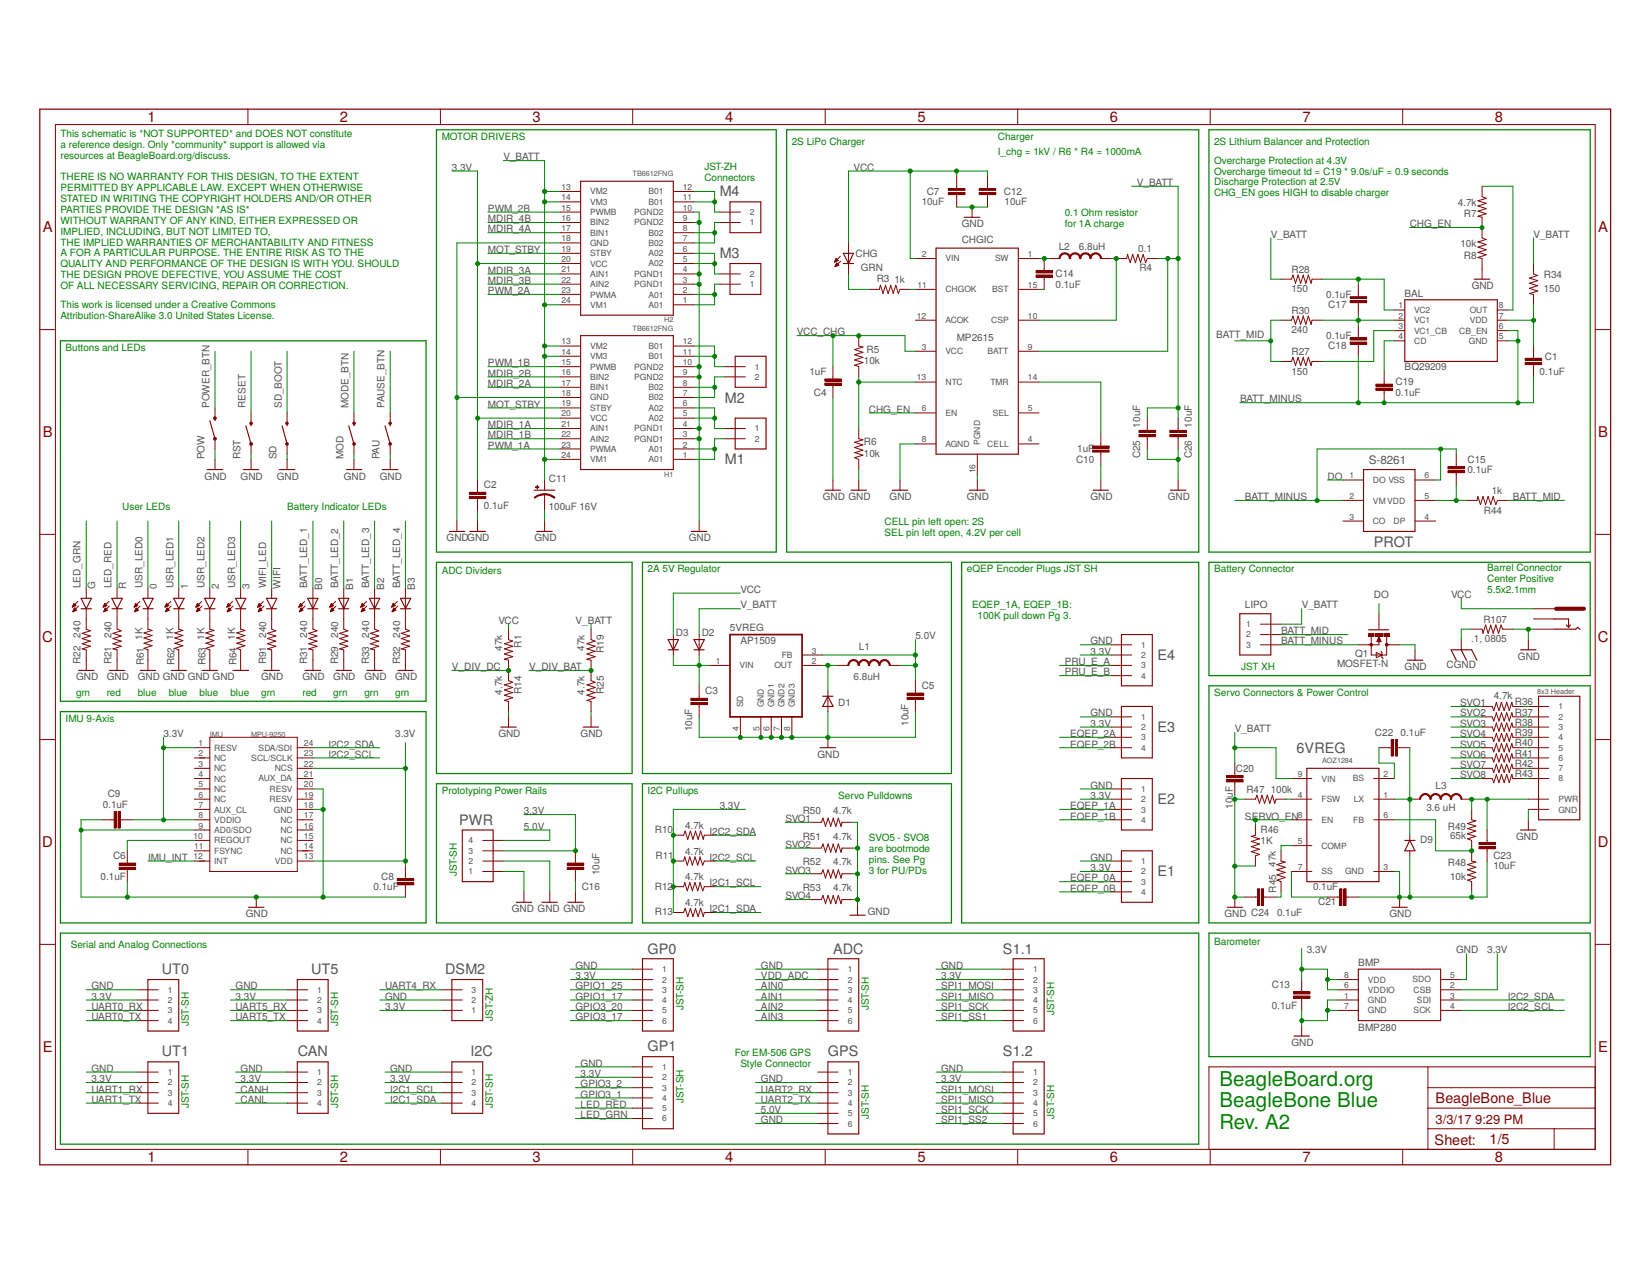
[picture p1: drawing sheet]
<svg xmlns="http://www.w3.org/2000/svg" width="279mm" height="216mm" viewBox="0 0 279 216" stroke-linecap="round" stroke-linejoin="round" font-family="sans-serif">
<defs><g id="words">
<g font-size="3.5" fill="#008000">
<text x="206.5" y="183.8">BeagleBoard.org</text>
<text x="206.5" y="187.5">BeagleBone Blue</text>
<text x="206.5" y="191.2">Rev. A2</text>
</g>
<g font-size="2.5" fill="#800000">
<text x="25" y="20.7">1</text>
<text x="57.6" y="20.7">2</text>
<text x="90.2" y="20.7">3</text>
<text x="122.8" y="20.7">4</text>
<text x="155.4" y="20.7">5</text>
<text x="188" y="20.7">6</text>
<text x="220.6" y="20.7">7</text>
<text x="253.2" y="20.7">8</text>
<text x="7.2" y="39.3">A</text>
<text x="270.6" y="39.3">A</text>
<text x="7.2" y="74">B</text>
<text x="270.6" y="74">B</text>
<text x="7.2" y="108.7">C</text>
<text x="270.5" y="108.7">C</text>
<text x="7.2" y="143.4">D</text>
<text x="270.5" y="143.4">D</text>
<text x="7.2" y="178.2">E</text>
<text x="270.6" y="178.2">E</text>
<text x="25" y="196.8">1</text>
<text x="57.6" y="196.8">2</text>
<text x="90.2" y="196.8">3</text>
<text x="122.8" y="196.8">4</text>
<text x="155.4" y="196.8">5</text>
<text x="188" y="196.8">6</text>
<text x="220.6" y="196.8">7</text>
<text x="253.2" y="196.8">8</text>
</g>
<g font-size="2.4" fill="#505050">
<text x="121.9" y="33.3">M4</text>
<text x="121.9" y="43.7">M3</text>
<text x="122.7" y="68.2">M2</text>
<text x="122.7" y="78.6">M1</text>
<text x="232.6" y="92.6">PROT</text>
<text x="196" y="111.8">E4</text>
<text x="196" y="124">E3</text>
<text x="219.5" y="127.5">6VREG</text>
<text x="196" y="136.2">E2</text>
<text x="77.8" y="139.7">PWR</text>
<text x="196" y="148.4">E1</text>
<text x="109.6" y="161.5">GP0</text>
<text x="141.1" y="161.5">ADC</text>
<text x="169.8" y="161.5">S1.1</text>
<text x="27.4" y="165">UT0</text>
<text x="52.7" y="165">UT5</text>
<text x="75.4" y="165">DSM2</text>
<text x="27.4" y="178.9">UT1</text>
<text x="50.4" y="178.9">CAN</text>
<text x="79.7" y="178.9">I2C</text>
<text x="109.6" y="178">GP1</text>
<text x="140.2" y="178.9">GPS</text>
<text x="169.8" y="178.9">S1.2</text>
</g>
<g font-size="2.4" fill="#800000">
<text x="243.1" y="186.8">BeagleBone_Blue</text>
<text x="242.9" y="193.8">Sheet:</text>
<text x="252.2" y="193.7">1/5</text>
</g>
<text font-size="2.2" fill="#800000" x="243.1" y="190.3">3/3/17 9:29 PM</text>
<text font-size="2" fill="#505050" x="231.8" y="78.6">S-8261</text>
<g font-size="1.7" fill="#008000">
<text x="10.2" y="23.2">This schematic is *NOT SUPPORTED* and DOES NOT constitute</text>
<text x="74.8" y="23.7">MOTOR DRIVERS</text>
<text x="169" y="23.7">Charger</text>
<text x="10.2" y="25">a reference design. Only *community* support is allowed via</text>
<text x="10.2" y="26.8">resources at BeagleBoard.org/discuss.</text>
<text x="119.3" y="28.8">JST-ZH</text>
<text x="134.1" y="24.5">2S LiPo Charger</text>
<text x="169" y="26.3">I_chg = 1kV / R6 * R4 = 1000mA</text>
<text x="205.6" y="27.7">Overcharge Protection at 4.3V</text>
<text x="205.6" y="29.6">Overcharge timeout td = C19 * 9.0s/uF = 0.9 seconds</text>
<text x="205.6" y="24.5">2S Lithium Balancer and Protection</text>
<text x="10.2" y="30.5">THERE IS NO WARRANTY FOR THIS DESIGN, TO THE EXTENT</text>
<text x="10.2" y="32.4">PERMITTED BY APPLICABLE LAW. EXCEPT WHEN OTHERWISE</text>
<text x="10.2" y="34.2">STATED IN WRITING THE COPYRIGHT HOLDERS AND/OR OTHER</text>
<text x="119.3" y="30.6">Connectors</text>
<text x="205.6" y="31.4">Discharge Protection at 2.5V</text>
<text x="205.6" y="33.3">CHG_EN goes HIGH to disable charger</text>
<text x="10.2" y="36.1">PARTIES PROVIDE THE DESIGN *AS IS*</text>
<text x="10.2" y="37.9">WITHOUT WARRANTY OF ANY KIND, EITHER EXPRESSED OR</text>
<text x="10.2" y="39.7">IMPLIED, INCLUDING, BUT NOT LIMITED TO,</text>
<text x="10.2" y="41.6">THE IMPLIED WARRANTIES OF MERCHANTABILITY AND FITNESS</text>
<text x="180.3" y="36.7">0.1 Ohm resistor</text>
<text x="180.3" y="38.5">for 1A charge</text>
<text x="10.2" y="43.4">A FOR A PARTICULAR PURPOSE. THE ENTIRE RISK AS TO THE</text>
<text x="10.2" y="45.3">QUALITY AND PERFORMANCE OF THE DESIGN IS WITH YOU. SHOULD</text>
<text x="10.2" y="47.1">THE DESIGN PROVE DEFECTIVE, YOU ASSUME THE COST</text>
<text x="10.2" y="49">OF ALL NECESSARY SERVICING, REPAIR OR CORRECTION.</text>
<text x="10.2" y="52.1">This work is licensed under a Creative Commons</text>
<text x="10.2" y="54">Attribution-ShareAlike 3.0 United States License.</text>
<text x="11.1" y="59.4">Buttons and LEDs</text>
<text x="20.7" y="86.4">User LEDs</text>
<text x="48.6" y="86.4">Battery Indicator LEDs</text>
<text x="149.8" y="89">CELL pin left open: 2S</text>
<text x="149.8" y="90.8">SEL pin left open, 4.2V per cell</text>
<text x="74.8" y="97.3">ADC Dividers</text>
<text x="109.6" y="96.9">2A 5V Regulator</text>
<text x="163.7" y="96.9">eQEP Encoder Plugs JST SH</text>
<text x="205.6" y="96.9">Battery Connector</text>
<text x="251.8" y="96.7">Barrel Connector</text>
<text x="251.8" y="98.6">Center Positive</text>
<text x="251.8" y="100.4">5.5x2.1mm</text>
<text x="164.6" y="102.9">EQEP_1A, EQEP_1B:</text>
<text x="165.5" y="104.8">100K pull down Pg 3.</text>
<text x="210.2" y="113.5">JST XH</text>
<text x="12.9" y="117.8">grn</text>
<text x="18.1" y="117.8">red</text>
<text x="23.3" y="117.8">blue</text>
<text x="28.6" y="117.8">blue</text>
<text x="33.8" y="117.8">blue</text>
<text x="39" y="117.8">blue</text>
<text x="44.2" y="117.8">grn</text>
<text x="51.2" y="117.8">red</text>
<text x="56.4" y="117.8">grn</text>
<text x="61.7" y="117.8">grn</text>
<text x="66.9" y="117.8">grn</text>
<text x="205.6" y="117.8">Servo Connectors &amp; Power Control</text>
<text x="11.1" y="122.2">IMU 9-Axis</text>
<text x="74.8" y="134.4">Prototyping Power Rails</text>
<text x="109.6" y="134.4">I2C Pullups</text>
<text x="141.9" y="135.3">Servo Pulldowns</text>
<text x="147.1" y="142.4">SVO5 - SVO8</text>
<text x="77.3" y="148.4" transform="rotate(-90 77.3 148.4)">JST-SH</text>
<text x="147.1" y="144.3">are bootmode</text>
<text x="147.1" y="146.1">pins. See Pg</text>
<text x="147.1" y="147.9">3 for PU/PDs</text>
<text x="12" y="160.6">Serial and Analog Connections</text>
<text x="205.6" y="160.1">Barometer</text>
<text x="32" y="173.7" transform="rotate(-90 32 173.7)">JST-SH</text>
<text x="57.3" y="173.7" transform="rotate(-90 57.3 173.7)">JST-SH</text>
<text x="83.4" y="172.8" transform="rotate(-90 83.4 172.8)">JST-ZH</text>
<text x="115.7" y="171.1" transform="rotate(-90 115.7 171.1)">JST-SH</text>
<text x="147.1" y="171.1" transform="rotate(-90 147.1 171.1)">JST-SH</text>
<text x="178.5" y="171.9" transform="rotate(-90 178.5 171.9)">JST-SH</text>
<text x="124.4" y="178.8">For EM-506 GPS</text>
<text x="125.4" y="180.6">Style Connector</text>
<text x="32" y="187.6" transform="rotate(-90 32 187.6)">JST-SH</text>
<text x="57.3" y="187.6" transform="rotate(-90 57.3 187.6)">JST-SH</text>
<text x="83.4" y="187.6" transform="rotate(-90 83.4 187.6)">JST-SH</text>
<text x="115.7" y="186.8" transform="rotate(-90 115.7 186.8)">JST-SH</text>
<text x="147.1" y="189.4" transform="rotate(-90 147.1 189.4)">JST-SH</text>
<text x="178.5" y="189.4" transform="rotate(-90 178.5 189.4)">JST-SH</text>
</g>
<g font-size="1.7" fill="#505050">
<text x="76.5" y="28.9">3.3V</text>
<text x="85.2" y="27.2">V_BATT</text>
<text x="144.5" y="28.9">VCC</text>
<text x="82.6" y="35.9">PWM_2B</text>
<text x="156.1" y="34.7">10uF</text>
<text x="156.9" y="33">C7</text>
<text x="170" y="33">C12</text>
<text x="170.1" y="34.7">10uF</text>
<text x="192.5" y="31.5">V_BATT</text>
<text x="246.8" y="34.8">4.7k</text>
<text x="82.6" y="39.3">MDIR_4A</text>
<text x="82.6" y="37.6">MDIR_4B</text>
<text x="162.9" y="38.5">GND</text>
<text x="162.9" y="41.1">CHGIC</text>
<text x="215.2" y="40.2">V_BATT</text>
<text x="238.7" y="38.5">CHG_EN</text>
<text x="247.3" y="41.8">10k</text>
<text x="247.9" y="36.8">R7</text>
<text x="259.7" y="40.2">V_BATT</text>
<text x="82.6" y="42.8">MOT_STBY</text>
<text x="82.6" y="46.3">MDIR_3A</text>
<text x="144.9" y="43.5">CHG</text>
<text x="145.8" y="45.9">GRN</text>
<text x="148.4" y="47.7">R3</text>
<text x="151.4" y="47.9">1k</text>
<text x="178.7" y="47">C14</text>
<text x="179.3" y="42.3">L2</text>
<text x="182.7" y="42.3">6.8uH</text>
<text x="192.7" y="42.7">0.1</text>
<text x="192.9" y="46">R4</text>
<text x="218.7" y="46.2">R28</text>
<text x="247.9" y="43.8">R8</text>
<text x="261.4" y="47.1">R34</text>
<text x="82.6" y="49.8">PWM_2A</text>
<text x="82.6" y="48.1">MDIR_3B</text>
<text x="178.7" y="48.7">0.1uF</text>
<text x="218.7" y="49.5">150</text>
<text x="218.7" y="53.2">R30</text>
<text x="224.6" y="50.4">0.1uF</text>
<text x="224.9" y="52.2">C17</text>
<text x="237.8" y="50.3">BAL</text>
<text x="249.2" y="49">GND</text>
<text x="261.4" y="49.5">150</text>
<text x="134.9" y="56.8">VCC_CHG</text>
<text x="146.7" y="59.7">R5</text>
<text x="162" y="57.7">MP2615</text>
<text x="206" y="57.2">BATT_MID</text>
<text x="218.7" y="56.4">240</text>
<text x="224.6" y="57.4">0.1uF</text>
<text x="224.9" y="59.2">C18</text>
<text x="82.6" y="65.5">MDIR_2A</text>
<text x="82.6" y="62">PWM_1B</text>
<text x="82.6" y="63.8">MDIR_2B</text>
<text x="137.1" y="63.5">1uF</text>
<text x="146.3" y="61.7">10k</text>
<text x="218.7" y="63.4">150</text>
<text x="218.7" y="60.1">R27</text>
<text x="236.3" y="65.3">C19</text>
<text x="237.8" y="62.7">BQ29209</text>
<text x="260.7" y="63.5">0.1uF</text>
<text x="261.6" y="60.9">C1</text>
<text x="35.5" y="69.1" transform="rotate(-90 35.5 69.1)">POWER_BTN</text>
<text x="41.6" y="69.1" transform="rotate(-90 41.6 69.1)">RESET</text>
<text x="47.7" y="69.1" transform="rotate(-90 47.7 69.1)">SD_BOOT</text>
<text x="59" y="69.1" transform="rotate(-90 59 69.1)">MODE_BTN</text>
<text x="65.1" y="69.1" transform="rotate(-90 65.1 69.1)">PAUSE_BTN</text>
<text x="82.6" y="69">MOT_STBY</text>
<text x="137.8" y="67">C4</text>
<text x="147.1" y="69.9">CHG_EN</text>
<text x="210" y="68.1">BATT_MINUS</text>
<text x="236.3" y="67">0.1uF</text>
<text x="34.6" y="77.8" transform="rotate(-90 34.6 77.8)">POW</text>
<text x="40.7" y="77.8" transform="rotate(-90 40.7 77.8)">RST</text>
<text x="46.8" y="77.8" transform="rotate(-90 46.8 77.8)">SD</text>
<text x="58.1" y="77.8" transform="rotate(-90 58.1 77.8)">MOD</text>
<text x="64.2" y="77.8" transform="rotate(-90 64.2 77.8)">PAU</text>
<text x="82.6" y="74.2">MDIR_1B</text>
<text x="82.6" y="76">PWM_1A</text>
<text x="82.6" y="72.5">MDIR_1A</text>
<text x="146.3" y="77.4">10k</text>
<text x="146.3" y="75.4">R6</text>
<text x="182.4" y="76.6">1uF</text>
<text x="193.1" y="77.6" transform="rotate(-90 193.1 77.6)">C25</text>
<text x="193.1" y="72.4" transform="rotate(-90 193.1 72.4)">10uF</text>
<text x="201.8" y="77.6" transform="rotate(-90 201.8 77.6)">C26</text>
<text x="201.8" y="72.4" transform="rotate(-90 201.8 72.4)">10uF</text>
<text x="34.6" y="81.2">GND</text>
<text x="40.7" y="81.2">GND</text>
<text x="46.9" y="81.2">GND</text>
<text x="58.2" y="81.2">GND</text>
<text x="64.3" y="81.2">GND</text>
<text x="81.9" y="82.7">C2</text>
<text x="92.9" y="81.6">C11</text>
<text x="182.2" y="78.4">C10</text>
<text x="224.8" y="81.2">DO</text>
<text x="248.5" y="80.1">0.1uF</text>
<text x="248.5" y="78.3">C15</text>
<text x="252.6" y="83.6">1k</text>
<text x="81.9" y="86.2">0.1uF</text>
<text x="92.9" y="86.4">100uF 16V</text>
<text x="139.3" y="84.7">GND GND</text>
<text x="150.6" y="84.7">GND</text>
<text x="163.7" y="84.7">GND</text>
<text x="184.6" y="84.7">GND</text>
<text x="197.8" y="84.7">GND</text>
<text x="210.8" y="84.7">BATT_MINUS</text>
<text x="251.3" y="87">R44</text>
<text x="256.2" y="84.7">BATT_MID</text>
<text x="75.6" y="91.7">GNDGND</text>
<text x="90.5" y="91.7">GND</text>
<text x="116.6" y="91.7">GND</text>
<text x="13.7" y="99.6" transform="rotate(-90 13.7 99.6)">LED_GRN</text>
<text x="16.1" y="99.7" transform="rotate(-90 16.1 99.7)">G</text>
<text x="18.9" y="99.6" transform="rotate(-90 18.9 99.6)">LED_RED</text>
<text x="21.3" y="99.7" transform="rotate(-90 21.3 99.7)">R</text>
<text x="24.1" y="99.6" transform="rotate(-90 24.1 99.6)">USR_LED0</text>
<text x="26.6" y="99.7" transform="rotate(-90 26.6 99.7)">0</text>
<text x="29.4" y="99.6" transform="rotate(-90 29.4 99.6)">USR_LED1</text>
<text x="31.8" y="99.7" transform="rotate(-90 31.8 99.7)">1</text>
<text x="34.6" y="99.6" transform="rotate(-90 34.6 99.6)">USR_LED2</text>
<text x="37" y="99.7" transform="rotate(-90 37 99.7)">2</text>
<text x="39.8" y="99.6" transform="rotate(-90 39.8 99.6)">USR_LED3</text>
<text x="42.3" y="99.7" transform="rotate(-90 42.3 99.7)">3</text>
<text x="45.1" y="99.6" transform="rotate(-90 45.1 99.6)">WIFI_LED</text>
<text x="47.5" y="99.7" transform="rotate(-90 47.5 99.7)">WIFI</text>
<text x="52" y="99.6" transform="rotate(-90 52 99.6)">BATT_LED_1</text>
<text x="54.6" y="99.8" transform="rotate(-90 54.6 99.8)">B0</text>
<text x="57.3" y="99.6" transform="rotate(-90 57.3 99.6)">BATT_LED_2</text>
<text x="59.8" y="99.8" transform="rotate(-90 59.8 99.8)">B1</text>
<text x="62.5" y="99.6" transform="rotate(-90 62.5 99.6)">BATT_LED_3</text>
<text x="65.1" y="99.8" transform="rotate(-90 65.1 99.8)">B2</text>
<text x="67.7" y="99.6" transform="rotate(-90 67.7 99.6)">BATT_LED_4</text>
<text x="70.3" y="99.8" transform="rotate(-90 70.3 99.8)">B3</text>
<text x="125.4" y="100.4">VCC</text>
<text x="232.6" y="101.3">DO</text>
<text x="245.7" y="101.3">VCC</text>
<text x="13.7" y="107.9" transform="rotate(-90 13.7 107.9)">240</text>
<text x="18.9" y="107.9" transform="rotate(-90 18.9 107.9)">240</text>
<text x="45.1" y="107.9" transform="rotate(-90 45.1 107.9)">240</text>
<text x="52" y="107.9" transform="rotate(-90 52 107.9)">240</text>
<text x="57.3" y="107.9" transform="rotate(-90 57.3 107.9)">240</text>
<text x="62.5" y="107.9" transform="rotate(-90 62.5 107.9)">240</text>
<text x="67.7" y="107.9" transform="rotate(-90 67.7 107.9)">240</text>
<text x="84.4" y="105.6">VCC</text>
<text x="97.4" y="105.6">V_BATT</text>
<text x="114.4" y="107.7">D3</text>
<text x="118.8" y="107.7">D2</text>
<text x="123.6" y="106.9">5VREG</text>
<text x="125.4" y="103">V_BATT</text>
<text x="210.8" y="103">LIPO</text>
<text x="216.9" y="107.4">BATT_MID</text>
<text x="220.4" y="103">V_BATT</text>
<text x="251.2" y="105.5">R107</text>
<text x="13.7" y="112.5" transform="rotate(-90 13.7 112.5)">R22</text>
<text x="18.9" y="112.5" transform="rotate(-90 18.9 112.5)">R21</text>
<text x="24.1" y="108.3" transform="rotate(-90 24.1 108.3)">1K</text>
<text x="24.3" y="112.7" transform="rotate(-90 24.3 112.7)">R61</text>
<text x="29.4" y="108.3" transform="rotate(-90 29.4 108.3)">1K</text>
<text x="29.6" y="112.7" transform="rotate(-90 29.6 112.7)">R62</text>
<text x="34.6" y="108.3" transform="rotate(-90 34.6 108.3)">1K</text>
<text x="34.8" y="112.7" transform="rotate(-90 34.8 112.7)">R63</text>
<text x="39.8" y="108.3" transform="rotate(-90 39.8 108.3)">1K</text>
<text x="40" y="112.7" transform="rotate(-90 40 112.7)">R64</text>
<text x="45.1" y="112.5" transform="rotate(-90 45.1 112.5)">R91</text>
<text x="52" y="112.5" transform="rotate(-90 52 112.5)">R31</text>
<text x="57.3" y="112.5" transform="rotate(-90 57.3 112.5)">R29</text>
<text x="62.5" y="112.5" transform="rotate(-90 62.5 112.5)">R33</text>
<text x="67.7" y="112.5" transform="rotate(-90 67.7 112.5)">R32</text>
<text x="76.5" y="113.5">V_DIV_DC</text>
<text x="85" y="110.2" transform="rotate(-90 85 110.2)">47k</text>
<text x="88.3" y="109.6" transform="rotate(-90 88.3 109.6)">R1</text>
<text x="89.6" y="113.5">V_DIV_BAT</text>
<text x="99" y="110.2" transform="rotate(-90 99 110.2)">47k</text>
<text x="102.3" y="110.6" transform="rotate(-90 102.3 110.6)">R19</text>
<text x="125.4" y="109.1">AP1509</text>
<text x="145.4" y="110">L1</text>
<text x="155" y="108.3">5.0V</text>
<text x="180.3" y="112.6">PRU_E_A</text>
<text x="184.6" y="110.8">3.3V</text>
<text x="184.6" y="109.1">GND</text>
<text x="216.9" y="109.1">BATT_MINUS</text>
<text x="226.4" y="113">MOSFET-N</text>
<text x="229.5" y="111.2">Q1</text>
<text x="237.8" y="113.5">GND</text>
<text x="244.9" y="113">CGND</text>
<text x="249.1" y="108.8">.1, 0805</text>
<text x="257" y="111.7">GND</text>
<text x="12.9" y="115.2">GND</text>
<text x="18.1" y="115.2">GND</text>
<text x="23.3" y="115.2">GND GND GND GND</text>
<text x="44.2" y="115.2">GND</text>
<text x="51.2" y="115.2">GND</text>
<text x="56.4" y="115.2">GND</text>
<text x="61.7" y="115.2">GND</text>
<text x="66.9" y="115.2">GND</text>
<text x="85" y="117.7" transform="rotate(-90 85 117.7)">4.7k</text>
<text x="88.3" y="117.5" transform="rotate(-90 88.3 117.5)">R14</text>
<text x="99" y="117.7" transform="rotate(-90 99 117.7)">4.7k</text>
<text x="102.3" y="117.5" transform="rotate(-90 102.3 117.5)">R25</text>
<text x="119.4" y="117.6">C3</text>
<text x="141.9" y="119.6">D1</text>
<text x="144.5" y="115.2">6.8uH</text>
<text x="156.1" y="116.7">C5</text>
<text x="180.3" y="114.3">PRU_E_B</text>
<text x="247.3" y="119.6">SVO1</text>
<text x="252.9" y="118.4">4.7k</text>
<text x="256.5" y="119.4">R36</text>
<text x="27.7" y="124.8">3.3V</text>
<text x="66.9" y="124.8">3.3V</text>
<text x="84.4" y="124.8">GND</text>
<text x="98.3" y="124.8">GND</text>
<text x="117.2" y="123.8" transform="rotate(-90 117.2 123.8)">10uF</text>
<text x="153.8" y="122.9" transform="rotate(-90 153.8 122.9)">10uF</text>
<text x="181.2" y="124.8">EQEP_2A</text>
<text x="184.6" y="123.1">3.3V</text>
<text x="184.6" y="121.3">GND</text>
<text x="209.1" y="123.9">V_BATT</text>
<text x="232.8" y="124.6">C22</text>
<text x="237.2" y="124.6">0.1uF</text>
<text x="247.3" y="121.3">SVO2</text>
<text x="247.3" y="123.1">SVO3</text>
<text x="247.3" y="124.8">SVO4</text>
<text x="256.5" y="121.2">R37</text>
<text x="256.5" y="122.9">R38</text>
<text x="256.5" y="124.7">R39</text>
<text x="55.6" y="128.3">I2C2_SCL</text>
<text x="55.6" y="126.6">I2C2_SDA</text>
<text x="138.4" y="128.3">GND</text>
<text x="181.2" y="126.6">EQEP_2B</text>
<text x="209.3" y="130.7">C20</text>
<text x="247.3" y="128.3">SVO6</text>
<text x="247.3" y="130">SVO7</text>
<text x="247.3" y="131.8">SVO8</text>
<text x="247.3" y="126.6">SVO5</text>
<text x="256.5" y="126.4">R40</text>
<text x="256.5" y="128.2">R41</text>
<text x="256.5" y="129.9">R42</text>
<text x="256.5" y="131.6">R43</text>
<text x="17.4" y="136.8">0.1uF</text>
<text x="18.3" y="135">C9</text>
<text x="88.7" y="137.9">3.3V</text>
<text x="121.9" y="137">3.3V</text>
<text x="135.9" y="137.8">R50</text>
<text x="141.1" y="137.8">4.7k</text>
<text x="181.2" y="137">EQEP_1A</text>
<text x="184.6" y="135.3">3.3V</text>
<text x="184.6" y="133.5">GND</text>
<text x="208.8" y="136.9" transform="rotate(-90 208.8 136.9)">10uF</text>
<text x="211.1" y="134.3">R47</text>
<text x="215.2" y="134.3">100k</text>
<text x="241.5" y="137.4">3.6 uH</text>
<text x="243.1" y="133.5">L3</text>
<text x="88.7" y="140.5">5.0V</text>
<text x="110.9" y="141">R10</text>
<text x="116" y="140.3">4.7k</text>
<text x="120.1" y="141.4">I2C2_SDA</text>
<text x="133" y="139.2">SVO1</text>
<text x="133" y="143.5">SVO2</text>
<text x="135.9" y="142.2">R51</text>
<text x="141.1" y="142.2">4.7k</text>
<text x="181.2" y="138.8">EQEP_1B</text>
<text x="210.8" y="138.8">SERVO_EN</text>
<text x="213.4" y="142.9">1K</text>
<text x="213.4" y="141">R46</text>
<text x="240.5" y="142.8">D9</text>
<text x="245.2" y="140.6">R49</text>
<text x="245.6" y="142.1">65k</text>
<text x="256.7" y="142.3">GND</text>
<text x="17" y="149">0.1uF</text>
<text x="19.2" y="145.5">C6</text>
<text x="25.1" y="145.7">IMU_INT</text>
<text x="64.6" y="149">C8</text>
<text x="101.5" y="148.2" transform="rotate(-90 101.5 148.2)">10uF</text>
<text x="111" y="145.4">R11</text>
<text x="116" y="144.7">4.7k</text>
<text x="116" y="149">4.7k</text>
<text x="120.1" y="145.7">I2C2_SCL</text>
<text x="133" y="147.9">SVO3</text>
<text x="135.9" y="146.5">R52</text>
<text x="141.1" y="146.5">4.7k</text>
<text x="181.2" y="149.2">EQEP_0A</text>
<text x="184.6" y="147.5">3.3V</text>
<text x="184.6" y="145.7">GND</text>
<text x="216" y="146.8" transform="rotate(-90 216 146.8)">47k</text>
<text x="245.2" y="146.7">R48</text>
<text x="245.6" y="149">10k</text>
<text x="252.9" y="147.2">10uF</text>
<text x="252.9" y="145.5">C23</text>
<text x="41.6" y="155.3">GND</text>
<text x="63.3" y="150.7">0.1uF</text>
<text x="86.7" y="154.4">GND GND GND</text>
<text x="98.5" y="150.7">C16</text>
<text x="110.9" y="150.6">R12</text>
<text x="110.9" y="155">R13</text>
<text x="116" y="153.4">4.7k</text>
<text x="120.1" y="154.4">I2C1_SDA</text>
<text x="120.1" y="150.1">I2C1_SCL</text>
<text x="133" y="152.3">SVO4</text>
<text x="135.9" y="150.9">R53</text>
<text x="141.1" y="150.9">4.7k</text>
<text x="147" y="154.9">GND</text>
<text x="181.2" y="151">EQEP_0B</text>
<text x="207.3" y="155.3">GND C24</text>
<text x="216.1" y="151.1" transform="rotate(-90 216.1 151.1)">R45</text>
<text x="216.3" y="155.1">0.1uF</text>
<text x="222.4" y="150.7">0.1uF</text>
<text x="223.2" y="153.3">C21</text>
<text x="235.3" y="155.3">GND</text>
<text x="221.3" y="161.4">3.3V</text>
<text x="246.6" y="161.4">GND</text>
<text x="251.8" y="161.4">3.3V</text>
<text x="15.5" y="167.5">GND</text>
<text x="39.9" y="167.5">GND</text>
<text x="65.2" y="167.5">UART4_RX</text>
<text x="97.4" y="165.8">3.3V</text>
<text x="97.4" y="164.1">GND</text>
<text x="97.4" y="167.5">GPIO1_25</text>
<text x="128.8" y="164.1">GND</text>
<text x="128.8" y="167.5">AIN0</text>
<text x="128.8" y="165.8">VDD_ADC</text>
<text x="159.4" y="165.8">3.3V</text>
<text x="159.4" y="164.1">GND</text>
<text x="159.4" y="167.5">SPI1_MOSI</text>
<text x="215.4" y="167.3">C13</text>
<text x="230" y="163.5">BMP</text>
<text x="15.5" y="169.3">3.3V</text>
<text x="15.5" y="171">UART0_RX</text>
<text x="15.5" y="172.8">UART0_TX</text>
<text x="39.9" y="169.3">3.3V</text>
<text x="39.9" y="172.8">UART5_TX</text>
<text x="39.9" y="171">UART5_RX</text>
<text x="65.2" y="171">3.3V</text>
<text x="65.2" y="169.3">GND</text>
<text x="97.4" y="169.3">GPIO1_17</text>
<text x="97.4" y="171">GPIO3_20</text>
<text x="97.4" y="172.8">GPIO3_17</text>
<text x="128.8" y="169.3">AIN1</text>
<text x="128.8" y="171">AIN2</text>
<text x="128.8" y="172.8">AIN3</text>
<text x="159.4" y="169.3">SPI1_MISO</text>
<text x="159.4" y="171">SPI1_SCK</text>
<text x="159.4" y="172.8">SPI1_SS1</text>
<text x="215.4" y="170.8">0.1uF</text>
<text x="255.3" y="171">I2C2_SCL</text>
<text x="255.3" y="169.3">I2C2_SDA</text>
<text x="218.7" y="177.1">GND</text>
<text x="230" y="174.5">BMP280</text>
<text x="15.5" y="183.2">3.3V</text>
<text x="15.5" y="181.5">GND</text>
<text x="15.5" y="185">UART1_RX</text>
<text x="40.7" y="183.2">3.3V</text>
<text x="40.7" y="181.5">GND</text>
<text x="40.7" y="185">CANH</text>
<text x="66.1" y="183.2">3.3V</text>
<text x="66.1" y="185">I2C1_SCL</text>
<text x="66.1" y="181.5">GND</text>
<text x="98.3" y="182.4">3.3V</text>
<text x="98.3" y="180.6">GND</text>
<text x="98.3" y="185.8">GPIO3_1</text>
<text x="98.3" y="184.1">GPIO3_2</text>
<text x="128.8" y="183.2">GND</text>
<text x="128.8" y="185">UART2_RX</text>
<text x="159.4" y="183.2">3.3V</text>
<text x="159.4" y="181.5">GND</text>
<text x="159.4" y="185">SPI1_MOSI</text>
<text x="15.5" y="186.7">UART1_TX</text>
<text x="40.7" y="186.7">CANL</text>
<text x="66.1" y="186.7">I2C1_SDA</text>
<text x="98.3" y="189.3">LED_GRN</text>
<text x="98.3" y="187.6">LED_RED</text>
<text x="128.8" y="188.5">5.0V</text>
<text x="128.8" y="190.2">GND</text>
<text x="128.8" y="186.7">UART2_TX</text>
<text x="159.4" y="190.2">SPI1_SS2</text>
<text x="159.4" y="186.7">SPI1_MISO</text>
<text x="159.4" y="188.5">SPI1_SCK</text>
</g>
<g font-size="1.4" fill="#505050">
<text x="95.1" y="32.2">13</text>
<text x="95.1" y="33.9">14</text>
<text x="95.1" y="35.7">15</text>
<text x="99.9" y="32.9">VM2</text>
<text x="99.9" y="34.7">VM3</text>
<text x="109.8" y="34.7">B01</text>
<text x="109.8" y="32.9">B01</text>
<text x="115.6" y="35.7">10</text>
<text x="115.6" y="33.9">11</text>
<text x="115.6" y="32.2">12</text>
<text x="95.1" y="37.4">16</text>
<text x="95.1" y="39.1">17</text>
<text x="95.1" y="40.9">18</text>
<text x="99.9" y="36.4">PWMB</text>
<text x="99.9" y="38.2">BIN2</text>
<text x="99.9" y="39.9">BIN1</text>
<text x="99.9" y="41.7">GND</text>
<text x="107.4" y="38.2">PGND2</text>
<text x="107.4" y="36.4">PGND2</text>
<text x="109.8" y="41.6">B02</text>
<text x="109.8" y="39.9">B02</text>
<text x="115.6" y="40.9">7</text>
<text x="115.6" y="39.1">8</text>
<text x="115.6" y="37.4">9</text>
<text x="127" y="38.2">1</text>
<text x="127" y="36.4">2</text>
<text x="95.1" y="42.6">19</text>
<text x="95.1" y="44.4">20</text>
<text x="95.1" y="46.1">21</text>
<text x="95.1" y="47.9">22</text>
<text x="99.9" y="43.4">STBY</text>
<text x="99.9" y="45.2">VCC</text>
<text x="99.9" y="46.9">AIN1</text>
<text x="107.4" y="46.9">PGND1</text>
<text x="109.8" y="45.1">A02</text>
<text x="109.8" y="43.4">A02</text>
<text x="115.6" y="47.9">3</text>
<text x="115.6" y="46.1">4</text>
<text x="115.6" y="44.4">5</text>
<text x="115.6" y="42.6">6</text>
<text x="127" y="46.9">2</text>
<text x="156.1" y="43.5">2</text>
<text x="160.1" y="44.3">VIN</text>
<text x="168.5" y="44.3">SW</text>
<text x="174.1" y="43.5">1</text>
<text x="95.1" y="49.6">23</text>
<text x="95.1" y="51.4">24</text>
<text x="99.9" y="48.6">AIN2</text>
<text x="99.9" y="50.4">PWMA</text>
<text x="99.9" y="52.1">VM1</text>
<text x="107.4" y="48.6">PGND1</text>
<text x="109.8" y="52.1">A01</text>
<text x="109.8" y="50.4">A01</text>
<text x="115.6" y="51.4">1</text>
<text x="115.6" y="49.6">2</text>
<text x="127" y="48.6">1</text>
<text x="155.3" y="54">12</text>
<text x="155.4" y="48.7">11</text>
<text x="160.1" y="49.5">CHGOK</text>
<text x="168" y="49.5">BST</text>
<text x="174.1" y="54">10</text>
<text x="174.1" y="48.7">15</text>
<text x="236.8" y="52.2">1</text>
<text x="236.8" y="54">2</text>
<text x="239.5" y="53">VC2</text>
<text x="248.9" y="53">OUT</text>
<text x="253.8" y="52.2">8</text>
<text x="253.8" y="54">7</text>
<text x="95.1" y="58.3">13</text>
<text x="99.9" y="59.1">VM2</text>
<text x="109.8" y="59.1">B01</text>
<text x="115.6" y="58.3">12</text>
<text x="156.1" y="59.2">3</text>
<text x="160.1" y="60">VCC</text>
<text x="160.1" y="54.7">ACOK</text>
<text x="167.2" y="60">BATT</text>
<text x="167.9" y="54.7">CSP</text>
<text x="174.1" y="59.2">9</text>
<text x="236.8" y="55.7">3</text>
<text x="236.8" y="57.5">4</text>
<text x="239.5" y="54.7">VC1</text>
<text x="239.5" y="56.5">VC1_CB</text>
<text x="239.5" y="58.2">CD</text>
<text x="247.1" y="56.5">CB_EN</text>
<text x="248.7" y="58.2">GND</text>
<text x="248.9" y="54.7">VDD</text>
<text x="253.8" y="55.7">6</text>
<text x="253.8" y="57.5">5</text>
<text x="95.1" y="60.1">14</text>
<text x="95.1" y="61.8">15</text>
<text x="95.1" y="63.6">16</text>
<text x="95.1" y="65.3">17</text>
<text x="99.9" y="60.9">VM3</text>
<text x="99.9" y="62.6">PWMB</text>
<text x="99.9" y="64.3">BIN2</text>
<text x="107.4" y="64.3">PGND2</text>
<text x="107.4" y="62.6">PGND2</text>
<text x="109.8" y="60.8">B01</text>
<text x="115.6" y="65.3">8</text>
<text x="115.6" y="63.6">9</text>
<text x="115.6" y="61.8">10</text>
<text x="115.6" y="60.1">11</text>
<text x="127.8" y="62.6">1</text>
<text x="127.8" y="64.3">2</text>
<text x="155.3" y="64.4">13</text>
<text x="160.1" y="65.2">NTC</text>
<text x="167.7" y="65.2">TMR</text>
<text x="174.1" y="64.4">14</text>
<text x="95.1" y="67.1">18</text>
<text x="95.1" y="68.8">19</text>
<text x="95.1" y="70.5">20</text>
<text x="99.9" y="66.1">BIN1</text>
<text x="99.9" y="67.8">GND</text>
<text x="99.9" y="69.6">STBY</text>
<text x="99.9" y="71.3">VCC</text>
<text x="109.8" y="71.3">A02</text>
<text x="109.8" y="69.5">A02</text>
<text x="109.8" y="67.8">B02</text>
<text x="109.8" y="66.1">B02</text>
<text x="115.6" y="70.5">5</text>
<text x="115.6" y="68.8">6</text>
<text x="115.6" y="67.1">7</text>
<text x="156.1" y="69.7">6</text>
<text x="160.1" y="70.4">EN</text>
<text x="168.1" y="70.4">SEL</text>
<text x="174.1" y="69.7">5</text>
<text x="95.1" y="72.3">21</text>
<text x="95.1" y="74">22</text>
<text x="95.1" y="75.8">23</text>
<text x="95.1" y="77.5">24</text>
<text x="99.9" y="73.1">AIN1</text>
<text x="99.9" y="74.8">AIN2</text>
<text x="99.9" y="76.5">PWMA</text>
<text x="107.4" y="74.8">PGND1</text>
<text x="107.4" y="73">PGND1</text>
<text x="109.8" y="76.5">A01</text>
<text x="115.6" y="77.5">1</text>
<text x="115.6" y="75.8">2</text>
<text x="115.6" y="74">3</text>
<text x="115.6" y="72.3">4</text>
<text x="127.8" y="73">1</text>
<text x="127.8" y="74.8">2</text>
<text x="156.1" y="74.9">8</text>
<text x="160.1" y="75.7">AGND</text>
<text x="166" y="75.3" transform="rotate(-90 166 75.3)">PGND</text>
<text x="167.2" y="75.6">CELL</text>
<text x="174.1" y="74.9">4</text>
<text x="99.9" y="78.3">VM1</text>
<text x="109.8" y="78.3">A01</text>
<text x="165.2" y="80.2" transform="rotate(-90 165.2 80.2)">16</text>
<text x="228.5" y="81">1</text>
<text x="232.5" y="81.8">DO VSS</text>
<text x="241.2" y="81">6</text>
<text x="228.5" y="84.5">2</text>
<text x="228.5" y="88">3</text>
<text x="232.5" y="85.3">VMVDD</text>
<text x="232.5" y="88.7">CO</text>
<text x="236" y="88.7">DP</text>
<text x="241.2" y="88">4</text>
<text x="241.2" y="84.5">5</text>
<text x="211" y="106.2">1</text>
<text x="211" y="107.9">2</text>
<text x="121.2" y="112.4">1</text>
<text x="125.2" y="113.2">VIN</text>
<text x="131.1" y="113.1">OUT</text>
<text x="132.4" y="111.4">FB</text>
<text x="137.4" y="110.7">3</text>
<text x="137.4" y="112.4">2</text>
<text x="193.3" y="109.6">1</text>
<text x="193.3" y="111.4">2</text>
<text x="193.3" y="113.1">3</text>
<text x="211" y="109.6">3</text>
<text x="125.9" y="119.8" transform="rotate(-90 125.9 119.8)">SD</text>
<text x="129.4" y="119.8" transform="rotate(-90 129.4 119.8)">GND</text>
<text x="131.1" y="119.8" transform="rotate(-90 131.1 119.8)">GND1</text>
<text x="132.8" y="119.8" transform="rotate(-90 132.8 119.8)">GND2</text>
<text x="134.6" y="119.8" transform="rotate(-90 134.6 119.8)">GND3</text>
<text x="193.3" y="114.9">4</text>
<text x="125.1" y="123.8" transform="rotate(-90 125.1 123.8)">4</text>
<text x="128.6" y="123.8" transform="rotate(-90 128.6 123.8)">5</text>
<text x="130.3" y="123.8" transform="rotate(-90 130.3 123.8)">6</text>
<text x="132.1" y="123.8" transform="rotate(-90 132.1 123.8)">7</text>
<text x="133.8" y="123.8" transform="rotate(-90 133.8 123.8)">8</text>
<text x="193.3" y="121.9">1</text>
<text x="193.3" y="123.6">2</text>
<text x="193.3" y="125.4">3</text>
<text x="263.9" y="120.1">1</text>
<text x="263.9" y="121.9">2</text>
<text x="263.9" y="123.6">3</text>
<text x="263.9" y="125.4">4</text>
<text x="33.6" y="128.1">2</text>
<text x="33.6" y="129.8">3</text>
<text x="33.6" y="131.6">4</text>
<text x="33.6" y="126.4">1</text>
<text x="36.3" y="128.9">NC</text>
<text x="36.3" y="130.6">NC</text>
<text x="36.3" y="127.1">RESV</text>
<text x="42.5" y="128.8">SCL/SCLK</text>
<text x="43.8" y="127.1">SDA/SDI</text>
<text x="46.5" y="130.6">NCS</text>
<text x="51.5" y="131.6">21</text>
<text x="51.5" y="129.8">22</text>
<text x="51.5" y="128.1">23</text>
<text x="51.5" y="126.4">24</text>
<text x="193.3" y="127.1">4</text>
<text x="219.7" y="131.6">9</text>
<text x="234.2" y="131.6">2</text>
<text x="263.9" y="127.1">5</text>
<text x="263.9" y="128.8">6</text>
<text x="263.9" y="130.6">7</text>
<text x="33.6" y="136.8">7</text>
<text x="33.6" y="133.3">5</text>
<text x="33.6" y="135.1">6</text>
<text x="36.3" y="137.6">AUX_CL</text>
<text x="36.3" y="132.4">NC</text>
<text x="36.3" y="134.1">NC</text>
<text x="36.3" y="135.8">NC</text>
<text x="43.8" y="132.3">AUX_DA</text>
<text x="45.6" y="135.8">RESV</text>
<text x="45.6" y="134.1">RESV</text>
<text x="46.4" y="137.6">GND</text>
<text x="51.5" y="136.8">18</text>
<text x="51.5" y="135.1">19</text>
<text x="51.5" y="133.3">20</text>
<text x="193.3" y="134.1">1</text>
<text x="193.3" y="135.8">2</text>
<text x="193.3" y="137.6">3</text>
<text x="219.7" y="135.1">4</text>
<text x="223.8" y="132.4">VIN</text>
<text x="223.8" y="135.8">FSW</text>
<text x="229.1" y="132.3">BS</text>
<text x="229.2" y="135.8">LX</text>
<text x="234.2" y="135.1">1</text>
<text x="263.9" y="132.3">8</text>
<text x="263.9" y="137.6">GND</text>
<text x="263.9" y="135.8">PWR</text>
<text x="32.8" y="142">10</text>
<text x="32.9" y="143.8">11</text>
<text x="33.6" y="140.3">9</text>
<text x="33.6" y="138.5">8</text>
<text x="36.3" y="141.1">AD0/SDO</text>
<text x="36.3" y="142.8">REGOUT</text>
<text x="36.3" y="139.3">VDDIO</text>
<text x="47.5" y="142.8">NC</text>
<text x="47.5" y="141.1">NC</text>
<text x="47.5" y="139.3">NC</text>
<text x="51.5" y="143.8">14</text>
<text x="51.5" y="142">15</text>
<text x="51.5" y="140.3">16</text>
<text x="51.5" y="138.5">17</text>
<text x="79.3" y="142.8">4</text>
<text x="193.3" y="139.3">4</text>
<text x="219.7" y="142.9">5</text>
<text x="219.7" y="138.5">8</text>
<text x="223.8" y="143.7">COMP</text>
<text x="223.8" y="139.3">EN</text>
<text x="229.2" y="139.3">FB</text>
<text x="234.2" y="138.5">6</text>
<text x="32.8" y="145.5">12</text>
<text x="36.3" y="144.5">FSYNC</text>
<text x="36.3" y="146.3">INT</text>
<text x="46.5" y="146.3">VDD</text>
<text x="47.5" y="144.5">NC</text>
<text x="51.5" y="145.5">13</text>
<text x="79.3" y="148">1</text>
<text x="79.3" y="146.3">2</text>
<text x="79.3" y="144.5">3</text>
<text x="193.3" y="146.3">1</text>
<text x="193.3" y="148">2</text>
<text x="193.3" y="149.8">3</text>
<text x="219.7" y="147.3">7</text>
<text x="223.8" y="148">SS</text>
<text x="227.8" y="148">GND</text>
<text x="234.2" y="147.3">3</text>
<text x="193.3" y="151.5">4</text>
<text x="112.1" y="164.6">1</text>
<text x="112.1" y="166.4">2</text>
<text x="143.5" y="164.6">1</text>
<text x="143.5" y="166.4">2</text>
<text x="174.9" y="164.6">1</text>
<text x="174.9" y="166.4">2</text>
<text x="227.6" y="165.6">8</text>
<text x="227.6" y="167.3">6</text>
<text x="231.6" y="166.4">VDD</text>
<text x="239.2" y="166.3">SDO</text>
<text x="245.6" y="167.3">2</text>
<text x="245.6" y="165.6">5</text>
<text x="28.4" y="168.1">1</text>
<text x="28.4" y="169.8">2</text>
<text x="28.4" y="171.6">3</text>
<text x="28.4" y="173.3">4</text>
<text x="53.7" y="168.1">1</text>
<text x="53.7" y="169.8">2</text>
<text x="53.7" y="171.6">3</text>
<text x="53.7" y="173.3">4</text>
<text x="79.9" y="171.6">1</text>
<text x="79.9" y="169.8">2</text>
<text x="79.9" y="168.1">3</text>
<text x="112.1" y="168.1">3</text>
<text x="112.1" y="169.8">4</text>
<text x="112.1" y="171.6">5</text>
<text x="112.1" y="173.3">6</text>
<text x="143.5" y="168.1">3</text>
<text x="143.5" y="169.8">4</text>
<text x="143.5" y="171.6">5</text>
<text x="143.5" y="173.3">6</text>
<text x="174.9" y="168.1">3</text>
<text x="174.9" y="169.8">4</text>
<text x="174.9" y="171.6">5</text>
<text x="174.9" y="173.3">6</text>
<text x="227.6" y="169.1">1</text>
<text x="227.6" y="170.8">7</text>
<text x="231.6" y="169.8">GND</text>
<text x="231.6" y="171.6">GND</text>
<text x="231.6" y="168.1">VDDIO</text>
<text x="239.4" y="168.1">CSB</text>
<text x="239.4" y="171.6">SCK</text>
<text x="239.9" y="169.8">SDI</text>
<text x="245.6" y="170.8">4</text>
<text x="245.6" y="169.1">3</text>
<text x="28.4" y="182">1</text>
<text x="28.4" y="183.8">2</text>
<text x="28.4" y="185.5">3</text>
<text x="53.7" y="182">1</text>
<text x="53.7" y="183.8">2</text>
<text x="53.7" y="185.5">3</text>
<text x="79.9" y="182">1</text>
<text x="79.9" y="183.8">2</text>
<text x="79.9" y="185.5">3</text>
<text x="112.1" y="181.2">1</text>
<text x="112.1" y="182.9">2</text>
<text x="112.1" y="184.7">3</text>
<text x="143.5" y="182">1</text>
<text x="143.5" y="183.8">2</text>
<text x="143.5" y="185.5">3</text>
<text x="174.9" y="182">1</text>
<text x="174.9" y="183.8">2</text>
<text x="174.9" y="185.5">3</text>
<text x="28.4" y="187.3">4</text>
<text x="53.7" y="187.3">4</text>
<text x="79.9" y="187.3">4</text>
<text x="112.1" y="186.4">4</text>
<text x="112.1" y="188.2">5</text>
<text x="112.1" y="189.9">6</text>
<text x="143.5" y="187.3">4</text>
<text x="143.5" y="189">5</text>
<text x="143.5" y="190.8">6</text>
<text x="174.9" y="187.3">4</text>
<text x="174.9" y="189">5</text>
<text x="174.9" y="190.8">6</text>
</g>
<g font-size="1.2" fill="#505050">
<text x="107.1" y="29.8">TB6612FNG</text>
<text x="107.1" y="56">TB6612FNG</text>
<text x="112.5" y="54.6">H2</text>
<text x="112.5" y="80.7">H1</text>
<text x="260.3" y="117.5">8x3 Header</text>
<text x="35.5" y="124.8">IMU</text>
<text x="42.5" y="124.8">MPU-9250</text>
<text x="223.9" y="129.2">AOZ1284</text>
</g>
</g></defs>
<path d="M98.3 30.7h15.7v22.7h-15.7zM98.3 56.8h15.7v22.7h-15.7zM142.8 42.9h1.7l-.8 1.8zM142.8 44.6h1.7M79.6 90h2.6M138.9 126.6h2.6M42.1 153.6h2.6" fill="none" stroke="#800000" stroke-width=".19"/>
<g fill="none" stroke="#800000" stroke-width=".17">
<path d="M94.8 39.4h3.5M94.8 37.7h3.5M94.8 35.9h3.5M94.8 34.2h3.5M94.8 32.4h3.5M114 39.4h3.5M114 37.7h3.5M114 35.9h3.5M114 34.2h3.5M114 32.4h3.5M94.8 58.6h3.5M94.8 51.6h3.5"/>
<path d="M94.8 49.8h3.5M94.8 48.1h3.5M94.8 46.4h3.5M94.8 44.6h3.5M94.8 42.9h3.5M94.8 41.1h3.5M114 58.6h3.5M114 51.6h3.5M114 49.8h3.5M114 48.1h3.5M114 46.4h3.5M114 44.6h3.5"/>
<path d="M114 42.9h3.5M114 41.1h3.5M141.3 44.4h.1M141.4 44.3h.1M141.4 44.2h.3M141.4 44.1h.4M141.4 45.1h.1M141.5 44.1h.4l-.6 .3M141.5 44h.3M141.5 45h.2M141.5 44h.2M141.5 44.9h.4"/>
<path d="M141.5 43.9h.2M141.5 44.9h.5M141.6 44.8h.3M141.6 44.7h.3M141.6 44.7h.2M141.6 44.6h.1M141.7 44.6l.3 .3-.6 .3zM141.9 44.1l-.3-.3-.3 .6M142.3 43.4l-1 1M142.4 44.2l-1 1M143.7 41.1v5.3M149.9 48.3l.5 1.4 .4-1.4 .4 1.4 .5-1.4 .4 1.4 .3-.7h1.7"/>
<path d="M150 48.3l-.5 1.4-.4-1.4-.2 .7h-1.7M94.8 77.8h3.5M94.8 76h3.5M94.8 74.3h3.5M94.8 72.6h3.5M94.8 70.8h3.5M94.8 69.1h3.5M94.8 67.3h3.5M94.8 65.6h3.5M94.8 63.8h3.5M94.8 62.1h3.5M94.8 60.3h3.5"/>
<path d="M114 77.8h3.5M114 76h3.5M114 74.3h3.5M114 72.6h3.5M114 70.8h3.5M114 69.1h3.5M114 67.3h3.5M114 65.6h3.5M114 63.8h3.5M114 62.1h3.5M114 60.3h3.5M79.5 83.4h2.8v.3h-2.8z"/>
<path d="M79.5 84.1h2.8v.3h-2.8zM80.9 81.3v2.1M80.9 84.4v2.1M80.9 88.2v1.8M140.2 124.8v1.8M43.4 151.9v1.7"/>
</g>
<path d="M79.5 83.5h2.8M79.5 84.2h2.8" fill="none" stroke="#800000" stroke-width=".35"/>
<path d="M179.7 43l.5-.2h.1v.2a.89 .89 0 0 0-.8 .8h-.1a.76 .76 0 0 1 .3-.8z" fill-rule="evenodd" fill="#800000"/>
<path d="M179.7 43l.5-.2h.1v.2a.89 .89 0 0 0-.8 .8h-.1a.76 .76 0 0 1 .3-.8z" fill="none" stroke="#800000" stroke-width=".17"/>
<path d="M180.3 42.8h.1a.96 .96 0 0 1 .9 1h-.2a.81 .81 0 0 0-.8-.8z" fill-rule="evenodd" fill="#800000"/>
<path d="M180.3 42.8h.1a.96 .96 0 0 1 .9 1h-.2a.81 .81 0 0 0-.8-.8z" fill="none" stroke="#800000" stroke-width=".17"/>
<path d="M181.3 43.2l.4-.3 .4-.1v.2a.83 .83 0 0 0-.8 .8h-.2z" fill-rule="evenodd" fill="#800000"/>
<path d="M181.3 43.2l.4-.3 .4-.1v.2a.83 .83 0 0 0-.8 .8h-.2z" fill="none" stroke="#800000" stroke-width=".17"/>
<path d="M182 42.8a.94 .94 0 0 1 1 1h-.2a.89 .89 0 0 0-.8-.8z" fill-rule="evenodd" fill="#800000"/>
<path d="M182 42.8a.94 .94 0 0 1 1 1h-.2a.89 .89 0 0 0-.8-.8z" fill="none" stroke="#800000" stroke-width=".17"/>
<path d="M183.2 43l.5-.2h.1v.2a.83 .83 0 0 0-.8 .8h-.2v-.2z" fill-rule="evenodd" fill="#800000"/>
<path d="M183.2 43l.5-.2h.1v.2a.83 .83 0 0 0-.8 .8h-.2v-.2z" fill="none" stroke="#800000" stroke-width=".17"/>
<path d="M183.8 42.8a.89 .89 0 0 1 .9 1h-.1a.81 .81 0 0 0-.8-.8z" fill-rule="evenodd" fill="#800000"/>
<path d="M183.8 42.8a.89 .89 0 0 1 .9 1h-.1a.81 .81 0 0 0-.8-.8z" fill="none" stroke="#800000" stroke-width=".17"/>
<path d="M184.7 43.2l.5-.3 .4-.1v.2a.89 .89 0 0 0-.9 .8h-.1z" fill-rule="evenodd" fill="#800000"/>
<path d="M184.7 43.2l.5-.3 .4-.1v.2a.89 .89 0 0 0-.9 .8h-.1z" fill="none" stroke="#800000" stroke-width=".17"/>
<path d="M185.5 42.8a.94 .94 0 0 1 1 1h-.2a.81 .81 0 0 0-.8-.8z" fill-rule="evenodd" fill="#800000"/>
<g fill="none" stroke="#800000" stroke-width=".17">
<path d="M145.4 56.8v1.8l.7 .2-1.4 .4 1.4 .5-1.4 .4 1.4 .4M177.7 43.8h1.7M185.5 42.8a.94 .94 0 0 1 1 1h-.2a.81 .81 0 0 0-.8-.8zM186.4 43.8h1.7M190.9 43.1l.5 1.4 .4-1.4 .5 1.4 .4-1.4 .4 1.4 .5-1.4 .4 1.4 .3-.7h1.7M191 43.1l-.2 .7h-1.8M139.7 64.2h2.8v.3h-2.8zM139.7 64.9h2.8v.3h-2.8zM141 62.1v2.1M141 65.2v2.1M144.7 61.8l.7 .3v1.7M144.7 76.6l1.4 .5-1.4 .4 .7 .3v1.7"/>
<path d="M145.4 72.6v1.7l.7 .2-1.4 .4 1.4 .5M146.1 60.5l-1.4 .5 1.4 .4-1.4 .4M146.1 75.3l-1.4 .5 1.4 .4-1.4 .5M185 75.5h2.8v.4h-2.8zM185 76.2h2.8v.4h-2.8zM186.4 73.4v2.1M186.4 76.6v2M77.4 88.2v1.8M92.2 88.2v1.8M118.4 88.2v1.8M20.2 146.9h2.8v.3h-2.8zM20.2 146.2h2.8v.3h-2.8z"/>
<path d="M21.6 144.1v2.1M21.6 147.2v2.1M67.3 149.5h2.8v.3h-2.8zM67.3 148.8h2.8v.3h-2.8zM68.7 146.6v2.2M68.7 149.8v2.1M114 141.4h1.7l.3-.7 .5 1.4 .4-1.4 .4 1.4 .5-1.4 .4 1.4 .4-1.4 .5 1.4M114 145.8h1.7l.3-.7 .4 1.4 .4-1.4 .5 1.4M114 150.1l1.7 .1 .3-.8 .4 1.4 .4-1.4 .5 1.4M114 154.5h1.7l.3-.7 .5 1.4 .4-1.4 .4 1.4 .5-1.4 .4 1.4 .4-1.4 .5 1.4M118.5 145.1l.5 1.4 .3-.7M118.5 149.4l.5 1.4 .3-.7"/>
<path d="M118.6 145.1l-.5 1.4-.4-1.4-.5 1.4M118.6 149.4l-.5 1.4-.4-1.4-.5 1.4M119.2 141.4h1.8M119.2 145.8h1.8M119.2 150.1h1.8M119.2 154.5h1.8M119.3 141.4l-.2 .7M119.3 154.5l-.2 .7"/>
</g>
<path d="M139.7 64.3h2.8M139.7 65.1h2.8M185 75.7h2.8M20.2 147h2.8M20.2 146.3h2.8M67.3 149.6h2.8M67.3 148.9h2.8" fill="none" stroke="#800000" stroke-width=".35"/>
<path d="M185 76.4h2.8" fill="none" stroke="#800000" stroke-width=".32"/>
<path d="M76.1 90h2.6M90.9 90h2.6M117.1 90h2.6" fill="none" stroke="#800000" stroke-width=".19"/>
<path d="M144 111.9l.4-.2h.1v.2a.83 .83 0 0 0-.7 .8h-.2v-.2z" fill-rule="evenodd" fill="#800000"/>
<path d="M144 111.9l.4-.2h.1v.2a.83 .83 0 0 0-.7 .8h-.2v-.2z" fill="none" stroke="#800000" stroke-width=".17"/>
<path d="M144.5 111.7h.2a.95 .95 0 0 1 .8 1h-.2a.81 .81 0 0 0-.8-.8z" fill-rule="evenodd" fill="#800000"/>
<path d="M144.5 111.7h.2a.95 .95 0 0 1 .8 1h-.2a.81 .81 0 0 0-.8-.8z" fill="none" stroke="#800000" stroke-width=".17"/>
<path d="M145.7 111.9l.5-.2h.1v.2a.89 .89 0 0 0-.8 .8h-.2l.1-.4z" fill-rule="evenodd" fill="#800000"/>
<path d="M145.7 111.9l.5-.2h.1v.2a.89 .89 0 0 0-.8 .8h-.2l.1-.4z" fill="none" stroke="#800000" stroke-width=".17"/>
<path d="M146.3 111.7h.1a.94 .94 0 0 1 .8 1h-.1l-.1-.3a.86 .86 0 0 0-.7-.5z" fill-rule="evenodd" fill="#800000"/>
<path d="M146.3 111.7h.1a.94 .94 0 0 1 .8 1h-.1l-.1-.3a.86 .86 0 0 0-.7-.5z" fill="none" stroke="#800000" stroke-width=".17"/>
<path d="M147.4 111.9l.5-.2h.1v.2a.83 .83 0 0 0-.8 .8h-.1v-.2z" fill-rule="evenodd" fill="#800000"/>
<path d="M147.4 111.9l.5-.2h.1v.2a.83 .83 0 0 0-.8 .8h-.1v-.2z" fill="none" stroke="#800000" stroke-width=".17"/>
<path d="M148 111.7h.2a1.03 1.03 0 0 1 .8 1h-.2a.89 .89 0 0 0-.8-.8z" fill-rule="evenodd" fill="#800000"/>
<path d="M148 111.7h.2a1.03 1.03 0 0 1 .8 1h-.2a.89 .89 0 0 0-.8-.8z" fill="none" stroke="#800000" stroke-width=".17"/>
<path d="M149.2 111.9l.4-.2h.2v.2a.83 .83 0 0 0-.8 .8h-.2l.1-.4z" fill-rule="evenodd" fill="#800000"/>
<path d="M149.2 111.9l.4-.2h.2v.2a.83 .83 0 0 0-.8 .8h-.2l.1-.4z" fill="none" stroke="#800000" stroke-width=".17"/>
<path d="M149.8 111.7h.1a1.03 1.03 0 0 1 .8 1h-.1a.81 .81 0 0 0-.8-.8z" fill-rule="evenodd" fill="#800000"/>
<path d="M141.9 112.7h1.8M149.8 111.7h.1a1.03 1.03 0 0 1 .8 1h-.1a.81 .81 0 0 0-.8-.8zM150.6 112.7h1.8" fill="none" stroke="#800000" stroke-width=".17"/>
<path d="M65.2 72.1l.9 3.1M66.1 71.7v.4" fill="none" stroke="#800000" stroke-width=".19"/>
<circle cx="66.1" cy="75.2" r=".24" fill="#800000"/>
<circle cx="66.1" cy="75.2" r=".24" fill="none" stroke="#800000" stroke-width=".17"/>
<path d="M65.9 71.5l.2-.1 .1 .1v.3h-.3z" fill-rule="evenodd" fill="#800000"/>
<path d="M65.9 71.5l.2-.1 .1 .1v.3h-.3zM66.1 69.9v1.8M66.1 75.2v1.7" fill="none" stroke="#800000" stroke-width=".17"/>
<path d="M59.1 72.1l.8 3.1M59.9 71.7v.4" fill="none" stroke="#800000" stroke-width=".19"/>
<circle cx="60" cy="75.2" r=".24" fill="#800000"/>
<circle cx="60" cy="75.2" r=".24" fill="none" stroke="#800000" stroke-width=".17"/>
<path d="M59.8 71.5l.1-.1 .2 .1v.3h-.3z" fill-rule="evenodd" fill="#800000"/>
<g fill="none" stroke="#800000" stroke-width=".17">
<path d="M175.4 45.9h2.8v.3h-2.8zM175.4 46.6h2.8v.3h-2.8zM176.8 43.8v2.1M176.8 46.9v2.1M59.8 71.5l.1-.1 .2 .1v.3h-.3zM59.9 69.9v1.8M59.9 75.2v1.7M92.2 83.7v1M13.9 109.9l.7 .2M14.6 104.8v1.7l.7 .3-1.4 .4 1.4 .5-1.4 .4 1.4 .5M14.6 110v3.5M15.3 108.5l-1.4 .5 1.4 .4-1.4 .5"/>
<path d="M19.1 109.9l.7 .2M19.8 104.8v1.7l.7 .3-1.4 .4 1.4 .5-1.4 .4 1.4 .5M19.8 110v3.5M20.5 108.5l-1.4 .5 1.4 .4-1.4 .5"/>
</g>
<path d="M90.5 83h3.4M13.3 113.5h2.6M18.5 113.5h2.6" fill="none" stroke="#800000" stroke-width=".19"/>
<path d="M175.4 46h2.8M175.4 46.7h2.8" fill="none" stroke="#800000" stroke-width=".35"/>
<path d="M92.2 83.6a2.46 2.46 0 0 1 1.8 .6l-.1 .1a2.62 2.62 0 0 0-1.7-.5z" fill-rule="evenodd" fill="#800000"/>
<path d="M92.2 83.6a2.46 2.46 0 0 1 1.8 .6l-.1 .1a2.62 2.62 0 0 0-1.7-.5z" fill="none" stroke="#800000" stroke-width=".17"/>
<path d="M90.5 84.2l.2-.1a2.5 2.5 0 0 1 1.5-.5v.2a2.62 2.62 0 0 0-1.6 .5z" fill-rule="evenodd" fill="#800000"/>
<path d="M90.5 84.2l.2-.1a2.5 2.5 0 0 1 1.5-.5v.2a2.62 2.62 0 0 0-1.6 .5z" fill="none" stroke="#800000" stroke-width=".17"/>
<path d="M90.7 82.4h.6v.1h-.6z" fill-rule="evenodd" fill="#800000"/>
<path d="M90.7 82.4h.6v.1h-.6z" fill="none" stroke="#800000" stroke-width=".17"/>
<path d="M90.9 82.2l.1 .6z" fill-rule="evenodd" fill="#800000"/>
<g fill="none" stroke="#800000" stroke-width=".17">
<path d="M42 18.5v2.6M74.6 18.5v2.6M107.1 18.5v2.6M139.7 18.5v2.6M172.3 18.5v2.6M204.9 18.5v2.6M237.5 18.5v2.6M9.4 21.1h260.7v173.5h-260.7zM121.9 37.7h3.5M121.9 35.9h3.5M160.6 32.6h2.8v.3h-2.8zM160.6 31.9h2.8v.3h-2.8z"/>
<path d="M162 29.8v2.1M162 32.9v2.2M164.6 35.1v1.7M165.8 32.6h2.8v.3h-2.8zM165.8 31.9h2.8v.3h-2.8zM167.2 29.8v2.1M167.2 32.9v2.2M6.7 55.8h2.7M121.9 48.1h3.5M121.9 46.4h3.5M216.9 47.3h1.8l.2-.7 .5 1.4M216.9 54.2h1.8l.2-.7 .5 1.4"/>
<path d="M220.7 46.6l.4 1.4 .4-1.4 .5 1.4 .2-.7h1.7M220.7 53.5l.4 1.4 .4-1.4 .5 1.4 .2-.7h1.7M220.7 46.6l-.5 1.4-.4-1.4-.4 1.4M220.7 53.5l-.5 1.4-.4-1.4-.4 1.4M228.6 50.2h2.8v.4h-2.8zM228.6 50.9h2.8v.4h-2.8zM228.6 57.2h2.8v.4h-2.8zM228.6 57.9h2.8v.4h-2.8zM230 48.1v2.1M230 51.3v2.1M230 55.1v2.1M230 58.2v2.1"/>
<path d="M236.1 54.2h1.8M236.1 52.5h1.8M236.1 56h1.8M236.1 57.7h1.8M253.5 54.2h1.8M253.5 52.5h1.8M253.5 56h1.8M253.5 57.7h1.8M259 47.9l1.4 .5-1.4 .4 1.4 .5-1.4 .4 .7 .2M259.7 44.6v1.8l.7 .2-1.4 .5 1.4 .4-1.4 .5M259.7 49.8v1.8M259.7 58.6v2.1"/>
<path d="M270.1 55.8h2.6M59.9 77.8v1.7M66.1 77.8v1.7M122.7 72.6h3.5M122.7 74.3h3.5M122.7 62.1h3.5M122.7 63.8h3.5M216.9 61.2h1.8l.2-.7 .5 1.4M220.7 60.5l.4 1.4 .4-1.4 .5 1.4 .2-.7h1.7M220.7 60.5l-.5 1.4-.4-1.4-.4 1.4M233 65.7h2.8v.4h-2.8zM233 65.1h2.8v.3h-2.8z"/>
<path d="M234.4 62.9v2.2M234.4 66.1v2.1M245.2 79.7h2.8v.3h-2.8zM245.2 79h2.8v.4h-2.8zM246.6 76.9v2.1M258.3 61.4h2.8v.3h-2.8zM258.3 60.7h2.8v.3h-2.8zM259.7 61.7v2.1M6.7 90.5h2.7M53 99.6v6.9l.7 .3-1.4 .4 1.4 .5-1.4 .4 1.4 .5M58.2 99.6v6.9l.7 .3-1.4 .4 1.4 .5-1.4 .4 1.4 .5M63.4 99.6v6.9l.7 .3-1.4 .4 1.4 .5-1.4 .4 1.4 .5"/>
<path d="M68.7 99.6v6.9l.7 .3-1.5 .4 1.5 .5-1.5 .4 1.5 .5M90.9 82.2l.1 .6zM92.2 81.3v1.7M92.2 84.7v1.8M227.4 81.3h3.5M227.4 84.7h3.5M227.4 88.2h3.5M239.6 81.3h3.5M239.6 84.7h3.5M239.6 88.2h3.5M246.6 80v2.1M251.1 84.1l.5 1.3 .4-1.3 .4 1.3"/>
<path d="M251.1 84.1l-.4 1.3-.4-1.3-.2 .6h-1.8M253.5 84.7h1.8M253.6 84.7l-.3 .7-.5-1.3-.4 1.3M270.1 90.5h2.6M50.6 102.8h.1M50.7 102.7h.2M50.7 102.6h.3M50.7 103.6h.1M50.7 102.6h.5M50.7 103.5h.2M50.8 102.5h.4M50.8 103.4h.3"/>
<path d="M50.8 102.4h.3M50.8 103.4h.5M50.8 102.3h.2M50.8 103.3h.5M50.9 102.2h.1M50.9 103.2h.3M50.9 102.2l.3 .4M50.9 103.2h.2M50.9 103h.1M50.9 102.2l-.3 .6M51 103h.1M51 103l-.3 .6"/>
<path d="M51 103l.3 .3-.6 .3M51.2 102.6l-.6 .2M51.6 101.8l-1 1M51.7 102.6l-1 1M52.3 109.9l.7 .2M53 110v3.5M53.7 108.5l-1.4 .5 1.4 .4-1.4 .5M55.8 102.8h.2M55.9 102.7h.2M55.9 102.6h.4M56 102.6h.4M56 103.6h.1"/>
<path d="M56 102.5h.4M56 103.5h.2M56 103.4h.3M56 102.4h.3M56.1 102.3h.1M56.1 103.4h.4M56.1 103.3h.4M56.1 102.2h.1M56.1 102.2l.4 .4-.7 .2zM56.1 103.2h.3M56.1 103.2h.2M56.2 103h.1"/>
<path d="M56.2 103l-.2 .6M56.2 103l.4 .3-.6 .3M56.8 101.8l-1 1M56.9 102.6l-.9 1M57.5 109.9l.7 .2M58.2 110v3.5M58.9 108.5l-1.4 .5 1.4 .4-1.4 .5M61.1 102.8h.1M61.1 102.7h.2M61.2 102.6h.3M61.2 103.6h.1M61.2 102.6h.5"/>
<path d="M61.2 103.5h.2M61.2 102.5h.4M61.2 102.4h.4M61.2 103.4h.4M61.3 102.3h.2M61.3 103.4h.4M61.3 103.3h.4M61.3 102.2h.1M61.3 103.2h.4M61.3 103.2h.3M61.4 103h.1M61.4 103l-.2 .6"/>
<path d="M61.4 103l.4 .3-.6 .3M61.7 102.6l-.4-.4-.2 .6M61.7 102.6l-.6 .2M62.1 101.8l-1 1M62.1 102.6l-.9 1M62.7 109.9l.7 .2M63.4 110v3.5M64.1 108.5l-1.4 .5 1.4 .4-1.4 .5M66.3 102.8h.1M66.4 102.7h.2M66.4 102.6h.3M66.4 103.6h.1"/>
<path d="M66.4 102.6h.5M66.4 103.5h.2M66.5 102.5h.4M66.5 102.4h.3M66.5 103.4h.3M66.5 103.4h.5M66.5 102.3h.2M66.5 102.2h.1M66.5 103.3h.5M66.6 103.2h.3M66.6 102.2l.3 .4-.6 .2zM66.6 103.2h.2"/>
<path d="M66.6 103h.1M66.7 103l-.3 .6M66.7 103l.3 .3-.6 .3M67.3 101.8l-1 1M67.4 102.6l-1 1M67.9 109.9l.8 .2M68.7 110v3.5M69.4 108.5l-1.5 .5 1.5 .4-1.5 .5M85.4 109.9l1.4 .4M85.4 116l1.4 .4-1.4 .4 1.4 .5M86.1 106.5v1.8l.7 .3M86.1 118.7v1.8"/>
<path d="M86.8 108.5l-1.4 .5 1.4 .4-1.4 .5M86.8 110.3l-1.4 .4 1.4 .5-1.4 .4 .7 .2v3.5l.7 .2-1.4 .5M86.8 117.3l-1.4 .4 1.4 .4-1.4 .5 .7 .2M99.4 109.9l1.4 .4M99.4 116l1.4 .4-1.4 .4 1.4 .5M100.1 106.5v1.8l.7 .3M100.1 118.7v1.8M100.8 108.5l-1.4 .5 1.4 .4-1.4 .5M100.8 110.3l-1.4 .4 1.4 .5-1.4 .4 .7 .2v3.5l.7 .2-1.4 .5M100.8 117.3l-1.4 .4 1.4 .4-1.4 .5 .7 .2M117 119h2.8v.3h-2.8zM117 118.3h2.8v.3h-2.8z"/>
<path d="M118.4 116.1v2.1M118.4 119.3v2.1M153.6 118.1h2.8v.3h-2.8zM153.6 117.4h2.8v.3h-2.8zM155 115.3v2.1M155 118.4v2.1M188.1 109.2h3.5M188.1 110.9h3.5M188.1 112.7h3.5M188.1 114.4h3.5M213.4 105.7h3.5M213.4 107.5h3.5"/>
<path d="M213.4 109.2h3.5M253.4 118.9l.4 1.4 .4-1.4 .5 1.4 .4-1.4 .5 1.4M253.4 118.9l-.5 1.4-.2-.7h-1.7M257.9 119.6h-1.7l-.2-.7-.4 1.4M258.8 119.6h3.5M6.7 125.2h2.7M86.1 121.4v1.7M100.1 121.4v1.7M188.1 121.4h3.5M188.1 123.1h3.5M188.1 124.8h3.5M188.1 126.6h3.5"/>
<path d="M188.1 137.1h3.5M188.1 135.3h3.5M188.1 133.6h3.5M188.1 138.8h3.5M253.4 120.7l.4 1.4 .4-1.4 .5 1.4 .4-1.4 .5 1.4M253.4 122.4l.4 1.4 .4-1.4 .5 1.4 .4-1.4 .5 1.4M253.4 124.2l.4 1.4 .4-1.4 .5 1.4 .4-1.4 .5 1.4M253.4 125.9l.4 1.4 .4-1.4 .5 1.4 .4-1.4 .5 1.4M253.4 127.6l.4 1.4 .4-1.4 .5 1.4 .4-1.4 .5 1.4M253.4 129.4l.4 1.4 .4-1.4 .5 1.4 .4-1.4 .5 1.4M253.4 131.1l.4 1.4 .4-1.4 .5 1.4 .4-1.4 .5 1.4M253.4 120.7l-.5 1.4-.2-.7h-1.7"/>
<path d="M253.4 122.4l-.5 1.4-.2-.7h-1.7M253.4 124.2l-.5 1.4-.2-.8h-1.7M253.4 125.9l-.5 1.4-.2-.7h-1.7M253.4 127.6l-.5 1.4-.2-.7h-1.7M253.4 129.4l-.5 1.4-.2-.7h-1.7M253.4 131.1l-.5 1.4-.2-.7h-1.7M256.2 124.8h1.7M256.2 124.9l-.2-.7-.4 1.4M257.9 121.4h-1.7l-.2-.7-.4 1.4M257.9 123.1h-1.7l-.2-.7-.4 1.4M257.9 126.6h-1.7l-.2-.7-.4 1.4M257.9 128.3h-1.7l-.2-.7-.4 1.4"/>
<path d="M257.9 130.1h-1.7l-.2-.7-.4 1.4M257.9 131.8h-1.7l-.2-.7-.4 1.4M258.8 121.4h3.5M258.8 123.1h3.5M258.8 124.8h3.5M258.8 126.6h3.5M258.8 128.3h3.5M258.8 130.1h3.5M258.8 131.8h3.5M258.8 137.1h3.5M258.8 135.3h3.5M258.8 138.8v1.7"/>
<path d="M270.1 125.2h2.6M6.7 159.9h2.7M93.1 151v1.8M96.1 146.9h2.7v.3h-2.7zM96.1 146.2h2.7v.3h-2.7zM97.4 144.1v2.1M97.4 147.2v2.1M97.4 151v1.8M188.1 145.8h3.5M188.1 147.6h3.5M188.1 149.3h3.5M188.1 151h3.5"/>
<path d="M216.2 149l.7 .3v1.7M216.2 148.1l1.4 .5-1.4 .4M216.9 144.1v1.7l.7 .2-1.4 .4 1.4 .5-1.4 .4 1.4 .4M217.6 147.7l-1.4 .5M237 151.9v1.7M270.1 159.9h2.6M138.5 164.1h3.4M138.5 165.9h3.4M138.5 167.6h3.4M138.5 169.3h3.4M138.5 171.1h3.4M138.5 172.8h3.4"/>
<path d="M169.8 164.1h3.5M169.8 165.9h3.5M169.8 167.6h3.5M169.8 169.3h3.5M169.8 171.1h3.5M169.8 172.8h3.5M219 168.7h2.8v.3h-2.8zM219 168h2.8v.3h-2.8zM220.4 165.9v2.1M220.4 169v2.1M220.4 173.7v1.7M23.3 181.5h3.5"/>
<path d="M23.3 183.3h3.5M23.3 185h3.5M23.3 186.8h3.5M42 194.6v2.6M74.6 194.6v2.6M107.1 194.6v2.6M138.5 181.5h3.4M138.5 183.3h3.4M138.5 185h3.4M138.5 186.8h3.4M138.5 188.5h3.4M138.5 190.3h3.4"/>
<path d="M139.7 194.6v2.6M169.8 181.5h3.5M169.8 183.3h3.5M169.8 185h3.5M169.8 186.8h3.5M169.8 188.5h3.5M169.8 190.3h3.5M172.3 194.6v2.6M204.9 194.6v2.6M237.5 194.6v2.6M241.8 191.1h28.3M241.8 180.7v13.9"/>
<path d="M241.8 187.6h28.3M241.8 184.2h28.3M263.2 191.1v3.5M270.1 180.7h-65.4v13.9"/>
</g>
<path d="M6.7 18.5h266v178.7h-266z" fill="none" stroke="#800000" stroke-width=".21"/>
<g fill="none" stroke="#800000" stroke-width=".19">
<path d="M123.6 34.2h5.2v5.2h-5.2zM163.3 36.8h2.6M123.6 44.6h5.2v5.2h-5.2zM237.9 50.8h15.6v10.4h-15.6zM35.5 71.2l.9 3.1M36.4 70.8v.4M58.7 79.5h2.5M64.7 79.5h2.7M124.5 70.8h5.2v5.2h-5.2zM124.5 60.3h5.2v5.3h-5.2zM230.9 79.5h8.7v10.5h-8.7zM51.6 113.5h2.7"/>
<path d="M52.1 103.1h1.7M52.1 101.3h1.7l-.8 1.8zM56.9 113.5h2.6M57.3 103.1h1.8M59.1 101.3h-1.8l.9 1.8 .9-1.8M62.1 113.5h2.6M62.5 103.1h1.8M62.5 101.3h1.8l-.9 1.8zM67.4 113.5h2.6M67.8 103.1h1.7M67.8 101.3h1.7l-.8 1.8zM189.9 119.6h5.2v8.7h-5.2z"/>
<path d="M189.9 107.5h5.2v8.6h-5.2zM209.9 103.9h5.3v7h-5.3zM260.5 117.9h7v20.9h-7zM84.8 123.1h2.6M98.7 123.1h2.7M189.9 131.8h5.2v8.7h-5.2zM91.8 152.8h2.6M96.1 152.8h2.6M189.9 144.1h5.2v8.7h-5.2zM235.7 153.6h2.6M257.5 140.5h2.6M25 179.8h5.3v8.7h-5.3z"/>
<path d="M140.2 162.3h5.2v12.3h-5.2zM140.2 179.8h5.2v12.2h-5.2zM171.6 162.3h5.2v12.3h-5.2zM171.6 179.8h5.2v12.2h-5.2zM219.1 175.4h2.6"/>
</g>
<g fill="none" stroke="#800000" stroke-width=".35">
<path d="M160.6 32.8h2.8M165.8 32.8h2.8M228.6 51.1h2.8M228.6 57.4h2.8M228.6 58.1h2.8M233 65.9h2.8M233 65.2h2.8M245.2 79.9h2.8M245.2 79.2h2.8M258.3 61.6h2.8M258.3 60.9h2.8M117 119.1h2.8"/>
<path d="M117 118.4h2.8M153.6 118.3h2.8M153.6 117.5h2.8M96.1 147h2.7M96.1 146.3h2.7M219 168.8h2.8M219 168.1h2.8"/>
</g>
<path d="M160.6 32.1h2.8M165.8 32.1h2.8M228.6 50.4h2.8" fill="none" stroke="#800000" stroke-width=".32"/>
<path d="M36.2 74.1h.3l.2 .2-.2 .2h-.3z" fill-rule="evenodd" fill="#800000"/>
<path d="M36.2 74.1h.3l.2 .2-.2 .2h-.3z" fill="none" stroke="#800000" stroke-width=".17"/>
<path d="M36.2 70.7l.2-.1 .1 .1 .2 .1-.2 .2h-.3z" fill-rule="evenodd" fill="#800000"/>
<path d="M36.2 70.7l.2-.1 .1 .1 .2 .1-.2 .2h-.3zM36.4 69.1v1.7M36.4 74.3v1.7" fill="none" stroke="#800000" stroke-width=".17"/>
<path d="M41.6 72.1l.9 3.1M42.5 71.7v.4" fill="none" stroke="#800000" stroke-width=".19"/>
<circle cx="42.5" cy="75.2" r=".24" fill="#800000"/>
<circle cx="42.5" cy="75.2" r=".24" fill="none" stroke="#800000" stroke-width=".17"/>
<path d="M42.3 71.5l.2-.1 .2 .1v.3h-.4z" fill-rule="evenodd" fill="#800000"/>
<path d="M36.4 77.8v1.7M42.3 71.5l.2-.1 .2 .1v.3h-.4zM42.5 69.9v1.8M42.5 75.2v1.7M42.5 77.8v1.7" fill="none" stroke="#800000" stroke-width=".17"/>
<path d="M35.1 79.5h2.6M41.2 79.5h2.6" fill="none" stroke="#800000" stroke-width=".19"/>
<path d="M232 109l.2-.1 .2 .3-.2 .2-.2-.2z" fill-rule="evenodd" fill="#800000"/>
<path d="M232 109l.2-.1 .2 .3-.2 .2-.2-.2z" fill="none" stroke="#800000" stroke-width=".17"/>
<path d="M234.6 109h.4v.3l-.2 .1-.2-.1z" fill-rule="evenodd" fill="#800000"/>
<path d="M234.6 109h.4v.3l-.2 .1-.2-.1z" fill="none" stroke="#800000" stroke-width=".17"/>
<path d="M231.7 107.3h1v.5h-1z" fill-rule="evenodd" fill="#800000"/>
<path d="M231.7 107.3h1v.5h-1z" fill="none" stroke="#800000" stroke-width=".17"/>
<path d="M234.4 107.3h.9v.5h-.9z" fill-rule="evenodd" fill="#800000"/>
<path d="M234.4 107.3h.9v.5h-.9z" fill="none" stroke="#800000" stroke-width=".17"/>
<path d="M232.9 107.3h1.2v.5h-1.2z" fill-rule="evenodd" fill="#800000"/>
<g fill="none" stroke="#800000" stroke-width=".17">
<path d="M232.2 107.8v3.1h2.6v-3.1M232.9 107.3h1.2v.5h-1.2zM233 111.3v-.8l1 .4-1 .5M233.5 108.5v.7h-3.5M233.5 103.9v2.6M233.5 107.8l.4 .9h-.7zM233.9 110.3l.1 .2M234 110.5v.8l.2 .2M234.8 109.2h2.2M239.6 110v1.8M207.7 131.3h2.8v.4h-2.8zM207.7 132h2.8v.4h-2.8z"/>
<path d="M209.1 129.2v2.1M209.1 132.4v2.1M215.4 134.7l.5 1.3 .2-.7h1.7M215.5 134.7l-.5 1.3-.4-1.3-.5 1.3-.4-1.3-.4 1.3-.5-1.3-.2 .6h-1.8M218.7 131.8h3.4M218.7 135.3h3.4M218.7 138.8h3.4M232.6 131.8h3.5M232.6 135.3h3.5M232.6 138.8h3.5M233.5 126.6h2.1M235.6 125.2h.3v2.8h-.3z"/>
<path d="M236.3 125.2h.3v2.8h-.3zM236.6 126.6h2.1M249.2 137.1v1.7l.7 .2-1.4 .5 1.4 .4-1.4 .4M81.7 147.6h3.5M81.7 145.8h3.5M81.7 144.1h3.5M81.7 142.3h3.5M88.7 151v1.8M209.1 151.9v1.7M210.8 151.9h2.1M212.9 150.5h.4v2.8h-.4zM213.6 150.5h.4v2.8h-.4z"/>
<path d="M214 151.9h2.1M218.7 147.6h3.4M218.7 143.2h3.4M224.8 151.9h2.1M226.9 150.5h.3v2.8h-.3zM227.6 150.5h.3v2.8h-.3zM227.9 151.9h2.1M232.6 147.6h3.5M238.7 141.4v.9M238.7 144.1v.8M248.5 149l.7 .3v1.7M248.5 148.1l1.4 .5-1.4 .4"/>
<path d="M248.5 142l.7 .3v3.5l.7 .2-1.4 .4 1.4 .5-1.4 .4 1.4 .4M248.5 140.3l1.4 .4-1.4 .5 1.4 .4M249.9 147.7l-1.4 .5M249.9 141.6l-1.4 .5M250.4 142.7h2.8v.3h-2.8zM250.4 143.4h2.8v.3h-2.8zM251.8 140.5v2.2M251.8 143.7v2.1"/>
</g>
<path d="M231.7 106.6h3.5M238.3 111.8h2.6M221.3 130.1h12.2v19.2h-12.2zM78.3 140.5h5.2v8.8h-5.2zM87.4 152.8h2.6M207.8 153.6h2.6M237.9 142.3h1.7M238.7 142.3l.9 1.8h-1.7z" fill="none" stroke="#800000" stroke-width=".19"/>
<path d="M233.3 108.6l.2-.7 .2 .7M233.5 108.4v.1h-.2" fill="none" stroke="#800000" stroke-width=".21"/>
<path d="M207.7 131.5h2.8M207.7 132.2h2.8M235.8 125.2v2.8M236.5 125.2v2.8M213.1 150.5v2.8M213.8 150.5v2.8M227 150.5v2.8M227.8 150.5v2.8M250.4 142.8h2.8M250.4 143.5h2.8" fill="none" stroke="#800000" stroke-width=".35"/>
<path d="M240.6 134.8l.4-.4h.3v.1l-.2 .1a.74 .74 0 0 0-.5 .7h-.2v-.1z" fill-rule="evenodd" fill="#800000"/>
<path d="M240.6 134.8l.4-.4h.3v.1l-.2 .1a.74 .74 0 0 0-.5 .7h-.2v-.1z" fill="none" stroke="#800000" stroke-width=".17"/>
<path d="M241.3 134.4h.4a.91 .91 0 0 1 .6 .9h-.2a.83 .83 0 0 0-.8-.8z" fill-rule="evenodd" fill="#800000"/>
<path d="M241.3 134.4h.4a.91 .91 0 0 1 .6 .9h-.2a.83 .83 0 0 0-.8-.8z" fill="none" stroke="#800000" stroke-width=".17"/>
<path d="M242.3 134.8l.4-.4h.4v.1l-.2 .1a.76 .76 0 0 0-.6 .7h-.2z" fill-rule="evenodd" fill="#800000"/>
<path d="M242.3 134.8l.4-.4h.4v.1l-.2 .1a.76 .76 0 0 0-.6 .7h-.2z" fill="none" stroke="#800000" stroke-width=".17"/>
<path d="M243.1 134.4h.1a.94 .94 0 0 1 .9 .9h-.2a.76 .76 0 0 0-.8-.8z" fill-rule="evenodd" fill="#800000"/>
<path d="M243.1 134.4h.1a.94 .94 0 0 1 .9 .9h-.2a.76 .76 0 0 0-.8-.8z" fill="none" stroke="#800000" stroke-width=".17"/>
<path d="M244.2 134.6l.6-.2v.1l-.2 .1a.74 .74 0 0 0-.5 .7h-.2v-.1z" fill-rule="evenodd" fill="#800000"/>
<path d="M244.2 134.6l.6-.2v.1l-.2 .1a.74 .74 0 0 0-.5 .7h-.2v-.1z" fill="none" stroke="#800000" stroke-width=".17"/>
<path d="M244.8 134.4h.4l.4 .4 .2 .4v.1h-.2a.76 .76 0 0 0-.8-.8z" fill-rule="evenodd" fill="#800000"/>
<path d="M244.8 134.4h.4l.4 .4 .2 .4v.1h-.2a.76 .76 0 0 0-.8-.8z" fill="none" stroke="#800000" stroke-width=".17"/>
<path d="M245.8 134.8l.4-.4h.4v.1l-.3 .1a.76 .76 0 0 0-.5 .7h-.2z" fill-rule="evenodd" fill="#800000"/>
<path d="M245.8 134.8l.4-.4h.4v.1l-.3 .1a.76 .76 0 0 0-.5 .7h-.2z" fill="none" stroke="#800000" stroke-width=".17"/>
<path d="M246.6 134.4h.1a1.03 1.03 0 0 1 .8 .9h-.1a.76 .76 0 0 0-.8-.8z" fill-rule="evenodd" fill="#800000"/>
<g fill="none" stroke="#800000" stroke-width=".17">
<path d="M250.3 35.7l1.4 .5-1.4 .4 .7 .2v3.5l.7 .3M251 31.5v1.8l.7 .3-1.4 .4 1.4 .4-1.4 .5 1.4 .4-1.4 .5M155 43.8h3.5M155 59.5h3.5M155 54.2h3.5M155 49h3.5M172.4 43.8h3.5M172.4 59.5h3.5M172.4 54.2h3.5M172.4 49h3.5M250.3 42.7l1.4 .4-1.4 .5 .7 .2v3.5M251.7 40.5l-1.4 .5 1.4 .4-1.4 .4 1.4 .5-1.4 .5"/>
<path d="M48.6 77.8v1.7M155 75.2h3.5M155 69.9h3.5M155 64.7h3.5M165.5 76.9v3.5M172.4 75.2h3.5M172.4 69.9h3.5M172.4 64.7h3.5M192.9 73.6h2.8v.3h-2.8zM192.9 72.9h2.8v.3h-2.8zM194.3 70.8v2.1M194.3 73.9v2.1"/>
<path d="M198.1 73.6h2.8v.3h-2.8zM198.1 72.9h2.8v.3h-2.8zM199.5 70.8v2.1M199.5 73.9v2.1M25 99.6v1.7M30.3 99.6v1.7M35.5 99.6v1.7M40.7 99.6v1.7M141 81.3v1.7M145.4 81.3v1.7M152.4 81.3v1.7M165.5 81.3v1.7"/>
<path d="M186.4 81.3v1.7M199.5 81.3v1.7M22.7 102.8h.1M22.8 102.7h.2M22.8 102.6h.3M22.8 103.6h.1M22.8 102.6h.5M22.8 103.5h.2M22.9 102.5h.3M22.9 103.4h.3M22.9 102.4h.3M22.9 103.4h.5"/>
<path d="M22.9 102.3h.2M22.9 102.2h.1M22.9 103.3h.5M23 102.2l.3 .4-.6 .2zM23 103.2h.3M23 103.2h.2M23 103l.4 .3-.6 .3zM23 103h.1M23.7 101.8l-1 1M23.7 102.6l-.9 1M25 103.1v3.4l.8 .3-1.4 .4 1.4 .4M25 110v3.5"/>
<path d="M25.8 109.3l-1.4 .5 .7 .3M25.8 107.6l-1.4 .4 1.4 .5-1.4 .4 1.4 .5M28 102.8h.1M28 102.7h.2M28 102.6h.4M28 102.6h.5M28 103.5h.3M28 103.6h.1M28.1 102.5h.4M28.1 102.4h.3M28.1 103.4h.3M28.1 103.4h.5"/>
<path d="M28.2 102.3h.1M28.2 102.2h.1M28.2 103.3h.4M28.2 103.2h.3M28.2 103.2h.2M28.2 102.2l.4 .4-.7 .2zM28.3 103h.1M28.3 103l-.3 .6M28.3 103l.3 .3-.6 .3M28.9 101.8l-1 1M29 102.6l-1 1M30.3 103.1v3.4l.7 .3-1.4 .4 1.4 .4"/>
<path d="M30.3 110v3.5M31 107.6l-1.4 .4 1.4 .5-1.4 .4 1.4 .5M31 109.3l-1.4 .5 .7 .3M33.2 102.8h.1M33.2 102.7h.2M33.3 102.6h.3M33.3 103.6h.1M33.3 102.6h.5M33.3 102.5h.4M33.3 103.5h.2M33.3 102.4h.4M33.3 103.4h.4"/>
<path d="M33.3 103.4h.5M33.4 102.3h.2M33.4 102.2h.1M33.4 103.3h.4M33.4 103.2h.4M33.4 103.2h.3M33.5 103h.1M33.5 103l-.2 .6M33.5 103l.4 .3-.6 .3M33.8 102.6l-.4-.4-.2 .6M33.8 102.6l-.6 .2M34.1 101.8l-.9 1"/>
<path d="M34.2 102.6l-.9 1M35.5 103.1v3.4l.8 .3M35.5 110v3.5M36.2 107.6l-1.3 .4 1.3 .5-1.3 .4 1.3 .5M36.2 109.3l-1.3 .5 .6 .3M36.2 106.8l-1.3 .4 1.3 .4M38.4 102.8h.1M38.5 102.7h.2M38.5 102.6h.3M38.5 103.6h.1M38.5 102.6h.5M38.5 102.5h.4"/>
<path d="M38.5 103.5h.2M38.6 103.4h.3M38.6 102.4h.3M38.6 102.3h.2M38.6 103.4h.5M38.6 103.3h.5M38.7 102.2h.1M38.7 103.2h.3M38.7 103.2h.2M38.7 103h.1M38.7 103l.4 .3-.6 .3zM39 102.6l-.3-.4-.3 .6"/>
<path d="M39 102.6l-.6 .2M39.4 101.8l-1 1M39.5 102.6l-1 1M40.7 103.1v3.4l.8 .3-1.4 .4 1.4 .4M40.7 110v3.5M41.5 109.3l-1.4 .5 .7 .3M41.5 107.6l-1.4 .4 1.4 .5-1.4 .4 1.4 .5M120.1 112.7h3.5M135.8 110.9h3.5M135.8 112.7h3.5M258.8 108.3v1.7M17.2 138.8h2.1"/>
<path d="M19.3 137.4h.4v2.8h-.4zM20 137.4h.4v2.8h-.4zM20.4 138.8h2M32.9 135.3h2.6M32.9 126.6h2.6M32.9 128.3h2.6M32.9 130.1h2.6M32.9 131.8h2.6M32.9 133.6h2.6M32.9 137.1h2.6M32.9 138.8h2.6M35.5 124.8h14.8v22.8h-14.8z"/>
<path d="M50.3 135.3h2.7M50.3 126.6h2.7M50.3 128.3h2.7M50.3 130.1h2.7M50.3 131.8h2.7M50.3 133.6h2.7M50.3 137.1h2.7M50.3 138.8h2.7M125.4 121.4v3.4M128.8 121.4v3.4M130.6 121.4v3.4M132.3 121.4v3.4"/>
<path d="M134.1 121.4v3.4M137.3 139.2h1.8M139.3 138.5l.5 1.4 .4-1.4 .5 1.4 .4-1.4M139.4 138.5l-.3 .8M141.1 138.5l.4 1.4 .5-1.4 .4 1.4 .2-.7h1.7M212.6 139.7v1.7l-.7 .2M238.7 135.3h1.8M246.6 134.4h.1a1.03 1.03 0 0 1 .8 .9h-.1a.76 .76 0 0 0-.8-.8zM247.4 135.3h1.8M32.9 140.5h2.6M32.9 142.3h2.6M32.9 144.1h2.6"/>
<path d="M32.9 145.8h2.6M50.3 140.5h2.7M50.3 142.3h2.7M50.3 144.1h2.7M50.3 145.8h2.7M137.3 148h1.8M139.3 142.9l.5 1.4 .4-1.4 .5 1.4 .4-1.4M139.3 147.3l.5 1.4 .4-1.4 .5 1.4 .4-1.4M139.3 151.6l.5 1.4 .4-1.4 .5 1.4 .4-1.4M139.4 142.9l-.3 .7h-1.8M139.4 147.3l-.3 .7M139.4 151.6l-.3 .7h-1.8"/>
<path d="M141.1 142.9l.4 1.4 .5-1.4 .4 1.4 .2-.7h1.7M141.1 147.3l.4 1.4 .5-1.4 .4 1.4 .2-.7h1.7M141.1 151.6l.4 1.4 .5-1.4 .4 1.4 .2-.7h1.7M145.2 153.2v1.8M211.9 141.6l1.4 .5M213.3 142l-1.4 .5 1.4 .4-1.4 .5 1.4 .4-1.4 .4 1.4 .5-.7 .2v1.7M23.3 167.6h3.5M23.3 169.3h3.5M23.3 171.1h3.5M23.3 172.8h3.5M107 167.6h3.5M107 169.3h3.5"/>
<path d="M107 171.1h3.5M107 172.8h3.5M107 165.9h3.5M107 164.1h3.5M226.5 167.6h3.5M226.5 169.3h3.5M226.5 171.1h3.5M226.5 165.9h3.5M243.9 167.6h3.5M243.9 169.3h3.5M243.9 171.1h3.5M243.9 165.9h3.5"/>
<path d="M48.6 181.5h3.5M48.6 183.3h3.5M48.6 185h3.5M48.6 186.8h3.5"/>
</g>
<path d="M192.9 73.8h2.8M192.9 73.1h2.8M198.1 73.8h2.8M198.1 73.1h2.8M19.5 137.4v2.8M20.2 137.4v2.8" fill="none" stroke="#800000" stroke-width=".35"/>
<g fill="none" stroke="#800000" stroke-width=".19">
<path d="M158.5 42h13.9v34.9h-13.9zM249.6 47.3h2.7M47.3 79.5h2.6M47.8 72.1l.8 3.1M48.6 71.7v.4M139.7 83h2.6M144.1 83h2.6M151.1 83h2.6M164.1 83h2.7M185.1 83h2.6M198.2 83h2.6M23.7 113.5h2.7"/>
<path d="M24.2 101.3h1.7l-.9 1.8zM24.2 103.1h1.7M29 113.5h2.6M29.4 103.1h1.8M30.3 103.1l.9-1.8h-1.8l.9 1.8M34.2 113.5h2.6M34.6 103.1h1.8M34.6 101.3h1.8l-.9 1.8zM39.4 113.5h2.7M39.9 103.1h1.7M39.9 101.3h1.7l-.9 1.8zM257.5 110h2.6"/>
<path d="M143.9 155h2.6M25 165.9h5.3v8.7h-5.3zM50.3 179.8h5.3v8.7h-5.3zM108.8 162.3h5.2v12.3h-5.2zM230 164.1h13.9v8.7h-13.9z"/>
</g>
<path d="M123.6 107.5h12.2v13.9h-12.2z" fill="none" stroke="#800000" stroke-width=".29"/>
<circle cx="48.6" cy="75.2" r=".24" fill="#800000"/>
<circle cx="48.6" cy="75.2" r=".24" fill="none" stroke="#800000" stroke-width=".17"/>
<path d="M48.4 71.5l.2-.1 .2 .1v.3h-.4z" fill-rule="evenodd" fill="#800000"/>
<g fill="none" stroke="#800000" stroke-width=".17">
<path d="M48.4 71.5l.2-.1 .2 .1v.3h-.4zM48.6 69.9v1.8M48.6 75.2v1.7M14.6 99.6v1.7M19.8 99.6v1.7M46 99.6v1.7M12.2 102.8h.1M12.3 102.7h.2M12.3 102.6h.4M12.3 102.6h.5M12.3 103.6h.1M12.4 102.5h.4"/>
<path d="M12.4 103.5h.2M12.4 103.4h.3M12.4 102.4h.3M12.5 102.3h.1M12.5 103.4h.4M12.5 103.3h.4M12.5 102.2l.3 .4M12.5 102.2h.1M12.5 103.2h.3M12.5 102.2l-.3 .6M12.5 103.2h.2M12.6 103h.1"/>
<path d="M12.6 103l-.3 .6M12.6 103l.3 .3-.6 .3M12.8 102.6l-.6 .2M13.2 101.8l-1 1M13.3 102.6l-1 1M14.6 103.1v1.7M17.5 102.8h.1M17.5 102.7h.2M17.5 102.6h.4M17.6 102.6h.5M17.6 103.6h.1M17.6 102.5h.4"/>
<path d="M17.6 103.5h.2M17.6 102.4h.4M17.6 103.4h.4M17.7 102.3h.2M17.7 103.4h.4M17.7 103.3h.4M17.7 102.2h.1M17.7 103.2h.4M17.7 103.2h.3M17.8 103h.1M17.8 103l-.2 .6M17.8 103l.4 .3-.6 .3"/>
<path d="M18.1 102.6l-.4-.4-.2 .6M18.1 102.6l-.6 .2M18.5 101.8l-1 1M18.5 102.6l-.9 1M19.8 103.1v1.7M43.7 102.8h.1M43.7 102.7h.2M43.7 102.6h.4M43.7 102.6h.5M43.7 103.6h.1M43.8 102.5h.4M43.8 103.5h.2"/>
<path d="M43.8 103.4h.3M43.8 102.4h.3M43.8 102.3h.2M43.8 103.4h.5M43.9 103.3h.4M43.9 102.2h.1M43.9 103.2h.3M43.9 102.2l.4 .4-.7 .2zM43.9 103.2h.2M44 103h.1M44 103l-.3 .6M44 103l.3 .3-.6 .3"/>
<path d="M44.6 101.8l-1 1M44.7 102.6l-1 1M45.3 109.9l.7 .2M46 103.1v3.4l.7 .3-1.4 .4 1.4 .5-1.4 .4 1.4 .5M46 110v3.5M46.7 108.5l-1.4 .5 1.4 .4-1.4 .5M114 107.5v3.4M118.4 107.5v3.4M140.2 117v3.5M247.4 108.3v1.7M249.2 106.5h1.8l.1 .7M252.4 105.8l.4 1.4 .5-1.4 .5 1.4 .4-1.4 .3 .8"/>
<path d="M252.4 105.8l-.4 1.4-.4-1.4-.5 1.4M254.4 106.5h1.8M259.7 106.5h3.5M259.7 103.1h3.5M259.7 104.8h3.5M48.6 171.1h3.5M48.6 169.3h3.5M48.6 167.6h3.5M48.6 172.8h3.5M74.8 171.1h3.5M74.8 169.3h3.5M74.8 167.6h3.5"/>
<path d="M74.8 181.5h3.5M74.8 183.3h3.5M74.8 185h3.5M74.8 186.8h3.5M107 180.7h3.5M107 182.4h3.5M107 184.2h3.5M107 185.9h3.5M107 187.6h3.5M107 189.4h3.5"/>
</g>
<g fill="none" stroke="#800000" stroke-width=".19">
<path d="M13.7 101.3h1.8l-.9 1.8zM13.7 103.1h1.8M18.9 103.1h1.8M18.9 101.3h1.8l-.9 1.8zM44.7 113.5h2.6M45.1 103.1h1.7M45.1 101.3h1.7l-.8 1.8zM113.1 110h1.8M113.1 108.3h1.8l-.9 1.8zM117.5 110h1.7M119.2 108.3h-1.7l.9 1.8 .9-1.8M139.3 117.9h1.7"/>
<path d="M140.2 117.9l.9 1.7h-1.8zM246.6 111.8l-.9-1.8h3.5l.9 1.8M247.4 110l.9 1.8M263.2 104.8h2.4v1.4M263.2 106.5h3.6M265.2 105.8l.4 .4M265.9 105.8l-.3 .4M266.8 106.6l.4-.4 .3 .4M50.3 165.9h5.3v8.7h-5.3zM76.5 165.9h5.2v6.9h-5.2zM76.5 179.8h5.2v8.7h-5.2zM108.8 178.9h5.2v12.2h-5.2z"/>
</g>
<path d="M263.5 103.1h4.7" fill="none" stroke="#800000" stroke-width=".69"/>
<g fill="none" stroke="#008000" stroke-width=".21">
<path d="M73.9 22h57.5v71.5h-57.5zM133.2 22h69.8v71.5h-69.8zM204.7 22h64.6v71.5h-64.6zM10.2 57.7h61.9v61h-61.9zM73.9 95.2h33.1v35.8h-33.1zM108.8 95.2h52.3v35.8h-52.3zM162.8 95.2h40.2v61.1h-40.2zM204.7 95.2h64.6v19.2h-64.6zM204.7 116.1h64.6v40.2h-64.6zM10.2 120.5h61.9v35.8h-61.9zM73.9 132.7h33.1v23.6h-33.1zM108.8 132.7h52.3v23.6h-52.3z"/>
<path d="M10.2 158h192.8v35.7h-192.8zM204.7 158h64.6v20.9h-64.6z"/>
</g>
<path d="M139.3 110.9h15.7M152.4 112.7h2.6M155 108.3v7M88.7 140.5h4.4v1.8h-7.9M128 188.5h10.5" fill="none" stroke="#008000" stroke-width=".17"/>
<circle cx="155" cy="112.7" r=".35" fill="#008000"/>
<circle cx="155" cy="112.7" r=".35" fill="none" stroke="#008000" stroke-width=".17"/>
<circle cx="155" cy="110.9" r=".36" fill="#008000"/>
<g fill="none" stroke="#008000" stroke-width=".17">
<path d="M182.9 110.9h5.2M114 137.1v17.4M182.9 135.3h5.2M182.9 123.1h5.2M182.9 147.6h5.2M14.6 169.3h8.7M39 169.3h9.6M64.3 171.1h10.5M158.5 165.9h11.3M14.6 183.3h8.7M65.2 183.3h9.6M158.5 183.3h11.3"/>
<circle cx="155" cy="110.9" r=".36"/>
</g>
<circle cx="114" cy="150.2" r=".34" fill="#008000"/>
<circle cx="114" cy="150.2" r=".34" fill="none" stroke="#008000" stroke-width=".17"/>
<circle cx="114" cy="145.8" r=".35" fill="#008000"/>
<circle cx="114" cy="145.8" r=".35" fill="none" stroke="#008000" stroke-width=".17"/>
<circle cx="114" cy="141.4" r=".35" fill="#008000"/>
<g fill="none" stroke="#008000" stroke-width=".17">
<path d="M114 137.1h12.2M85.2 144.1h12.2"/>
<circle cx="114" cy="141.4" r=".35"/>
</g>
<circle cx="97.5" cy="144.1" r=".34" fill="#008000"/>
<g fill="none" stroke="#008000" stroke-width=".17">
<path d="M80.9 29v52.3M80.9 44.6h13.9M80.9 70.8h13.9M88.7 137.9h8.7v6.2"/>
<circle cx="97.5" cy="144.1" r=".34"/>
</g>
<circle cx="80.9" cy="44.6" r=".34" fill="#008000"/>
<circle cx="80.9" cy="44.6" r=".34" fill="none" stroke="#008000" stroke-width=".17"/>
<circle cx="80.9" cy="70.8" r=".34" fill="#008000"/>
<g fill="none" stroke="#008000" stroke-width=".17">
<path d="M76.5 29h4.4M220.4 160.6v5.3M220.4 164.1h4.4v3.5h1.7M224.8 165.9h1.7"/>
<circle cx="80.9" cy="70.8" r=".34"/>
</g>
<circle cx="224.8" cy="165.9" r=".34" fill="#008000"/>
<circle cx="224.8" cy="165.9" r=".34" fill="none" stroke="#008000" stroke-width=".17"/>
<circle cx="220.4" cy="164.1" r=".34" fill="#008000"/>
<g fill="none" stroke="#008000" stroke-width=".17">
<path d="M27.7 124.8v1.8h5.2M27.7 138.8h5.2"/>
<circle cx="220.4" cy="164.1" r=".34"/>
</g>
<circle cx="27.7" cy="126.6" r=".35" fill="#008000"/>
<g fill="none" stroke="#008000" stroke-width=".17">
<path d="M27.7 126.6v12.2h-5.3"/>
<circle cx="27.7" cy="126.6" r=".35"/>
</g>
<circle cx="27.7" cy="138.8" r=".35" fill="#008000"/>
<g fill="none" stroke="#008000" stroke-width=".17">
<path d="M68.7 130.1v16.5M53 145.8h15.7"/>
<circle cx="27.7" cy="138.8" r=".35"/>
</g>
<circle cx="68.7" cy="145.8" r=".35" fill="#008000"/>
<g fill="none" stroke="#008000" stroke-width=".17">
<path d="M68.7 125.8v4.3h-15.7"/>
<circle cx="68.7" cy="145.8" r=".35"/>
</g>
<circle cx="68.7" cy="130.1" r=".34" fill="#008000"/>
<g fill="none" stroke="#008000" stroke-width=".17">
<path d="M117.5 76h3.5M121 74.3v3.5h-3.5M121 154.5h7.8M121 150.1h7.8M96.6 165.9h10.4M253.5 161.5v6.1h-6.1M39.9 183.3h8.7M65.2 186.8h9.6M65.2 185h9.6M97.4 182.4h9.6"/>
<circle cx="68.7" cy="130.1" r=".34"/>
</g>
<circle cx="121" cy="76" r=".34" fill="#008000"/>
<g fill="none" stroke="#008000" stroke-width=".17">
<path d="M117.5 65.6h3.5M121 74.3h1.7M121 63.8v3.5h-3.5"/>
<circle cx="121" cy="76" r=".34"/>
</g>
<circle cx="121" cy="65.6" r=".34" fill="#008000"/>
<g fill="none" stroke="#008000" stroke-width=".17">
<path d="M117.5 34.2h3.5M117.5 32.4h3.5v3.5h.9M121 63.8h1.7"/>
<circle cx="121" cy="65.6" r=".34"/>
</g>
<circle cx="121" cy="34.2" r=".35" fill="#008000"/>
<g fill="none" stroke="#008000" stroke-width=".17">
<path d="M117.5 49.8h3.5M121.9 48.1h-.9v3.5h-3.5"/>
<circle cx="121" cy="34.2" r=".35"/>
</g>
<circle cx="121" cy="49.9" r=".34" fill="#008000"/>
<g fill="none" stroke="#008000" stroke-width=".17">
<path d="M117.5 44.6h3.5M117.5 42.9h3.5v3.5h.9"/>
<circle cx="121" cy="49.9" r=".34"/>
</g>
<circle cx="121" cy="44.6" r=".34" fill="#008000"/>
<g fill="none" stroke="#008000" stroke-width=".17">
<path d="M117.5 39.4h3.5M121.9 37.7h-.9v3.4h-3.5"/>
<circle cx="121" cy="44.6" r=".34"/>
</g>
<circle cx="121" cy="39.4" r=".35" fill="#008000"/>
<g fill="none" stroke="#008000" stroke-width=".17">
<path d="M117.5 58.6h3.5v3.5M117.5 60.3h3.5"/>
<circle cx="121" cy="39.4" r=".35"/>
</g>
<circle cx="121" cy="60.3" r=".34" fill="#008000"/>
<g fill="none" stroke="#008000" stroke-width=".17">
<path d="M117.5 69.1h3.5v3.5M117.5 70.8h3.5M121 62.1h1.7"/>
<circle cx="121" cy="60.3" r=".34"/>
</g>
<circle cx="121" cy="70.8" r=".34" fill="#008000"/>
<g fill="none" stroke="#008000" stroke-width=".17">
<path d="M121 72.6h1.7M139.3 112.7h2.6M140.2 112.7v4.3"/>
<circle cx="121" cy="70.8" r=".34"/>
</g>
<circle cx="140.2" cy="112.7" r=".35" fill="#008000"/>
<g fill="none" stroke="#008000" stroke-width=".17">
<path d="M82.6 35.9h12.2M92.2 34.2h2.6M94.8 32.4h-2.6v48.9M59.9 59.5v10.4M82.6 49.8h12.2M92.2 58.6h2.6M92.2 51.6h2.6M92.2 77.8h2.6M92.2 60.3h2.6M14.6 88.2v11.4M53 88.2v11.4M53 128.3h11.3"/>
<path d="M53 126.6h11.3M121 145.8h7M121 141.4h7M247.4 171.1h17.5M247.4 169.3h17.5M97.4 189.4h9.6"/>
<circle cx="140.2" cy="112.7" r=".35"/>
</g>
<circle cx="92.2" cy="32.4" r=".35" fill="#008000"/>
<circle cx="92.2" cy="32.4" r=".35" fill="none" stroke="#008000" stroke-width=".17"/>
<circle cx="92.2" cy="34.2" r=".35" fill="#008000"/>
<circle cx="92.2" cy="34.2" r=".35" fill="none" stroke="#008000" stroke-width=".17"/>
<circle cx="92.2" cy="51.6" r=".34" fill="#008000"/>
<circle cx="92.2" cy="51.6" r=".34" fill="none" stroke="#008000" stroke-width=".17"/>
<circle cx="92.2" cy="58.6" r=".34" fill="#008000"/>
<circle cx="92.2" cy="58.6" r=".34" fill="none" stroke="#008000" stroke-width=".17"/>
<circle cx="92.2" cy="60.3" r=".34" fill="#008000"/>
<circle cx="92.2" cy="60.3" r=".34" fill="none" stroke="#008000" stroke-width=".17"/>
<circle cx="92.2" cy="77.8" r=".35" fill="#008000"/>
<g fill="none" stroke="#008000" stroke-width=".17">
<path d="M85.2 27.2h7v5.2M199.5 31.5v39.3M175.9 59.5h21.8M196 43.8h3.5M199.5 69.1h-5.2v1.7M125.4 103.1h-7v4.4"/>
<circle cx="92.2" cy="77.8" r=".35"/>
</g>
<circle cx="199.5" cy="69.1" r=".36" fill="#008000"/>
<g fill="none" stroke="#008000" stroke-width=".17">
<path d="M197.7 43.8v15.7"/>
<circle cx="199.5" cy="69.1" r=".36"/>
</g>
<circle cx="197.7" cy="43.8" r=".35" fill="#008000"/>
<circle cx="197.7" cy="43.8" r=".35" fill="none" stroke="#008000" stroke-width=".17"/>
<circle cx="199.5" cy="43.8" r=".36" fill="#008000"/>
<g fill="none" stroke="#008000" stroke-width=".17">
<path d="M191.6 31.5h7.9M215.2 40.3v7h1.7M259.7 40.3v4.3M100.1 105.7v.8M220.4 103.1v2.6h-3.5M209.1 124v5.2M209.1 126.6h7v5.2h2.6"/>
<circle cx="199.5" cy="43.8" r=".36"/>
</g>
<circle cx="209.1" cy="126.6" r=".35" fill="#008000"/>
<g fill="none" stroke="#008000" stroke-width=".17">
<path d="M114 110.9v1.8h6.1M118.4 110.9v1.8"/>
<circle cx="209.1" cy="126.6" r=".35"/>
</g>
<circle cx="118.4" cy="112.7" r=".35" fill="#008000"/>
<g fill="none" stroke="#008000" stroke-width=".17">
<path d="M143.7 46.4v2.6h3.5M118.4 112.7v3.4M140.2 120.5v4.3M155 120.5v4.3h-36.6v-3.4"/>
<circle cx="118.4" cy="112.7" r=".35"/>
</g>
<circle cx="140.2" cy="124.9" r=".35" fill="#008000"/>
<circle cx="140.2" cy="124.9" r=".35" fill="none" stroke="#008000" stroke-width=".17"/>
<circle cx="130.6" cy="124.9" r=".34" fill="#008000"/>
<circle cx="130.6" cy="124.9" r=".34" fill="none" stroke="#008000" stroke-width=".17"/>
<circle cx="132.3" cy="124.9" r=".34" fill="#008000"/>
<circle cx="132.3" cy="124.9" r=".34" fill="none" stroke="#008000" stroke-width=".17"/>
<circle cx="128.8" cy="124.9" r=".34" fill="#008000"/>
<circle cx="128.8" cy="124.9" r=".34" fill="none" stroke="#008000" stroke-width=".17"/>
<circle cx="134.1" cy="124.9" r=".34" fill="#008000"/>
<circle cx="134.1" cy="124.9" r=".34" fill="none" stroke="#008000" stroke-width=".17"/>
<circle cx="125.4" cy="124.9" r=".34" fill="#008000"/>
<g fill="none" stroke="#008000" stroke-width=".17">
<path d="M117.5 35.9h.9v52.3M117.5 37.7h.9M117.5 46.4h.9M117.5 48.1h.9M117.5 63.8h.9M117.5 62.1h.9M117.5 74.3h.9M117.5 72.6h.9"/>
<circle cx="125.4" cy="124.9" r=".34"/>
</g>
<circle cx="118.4" cy="37.7" r=".36" fill="#008000"/>
<circle cx="118.4" cy="37.7" r=".36" fill="none" stroke="#008000" stroke-width=".17"/>
<circle cx="118.4" cy="46.4" r=".36" fill="#008000"/>
<circle cx="118.4" cy="46.4" r=".36" fill="none" stroke="#008000" stroke-width=".17"/>
<circle cx="118.4" cy="48.1" r=".35" fill="#008000"/>
<circle cx="118.4" cy="48.1" r=".35" fill="none" stroke="#008000" stroke-width=".17"/>
<circle cx="118.4" cy="62.1" r=".36" fill="#008000"/>
<circle cx="118.4" cy="62.1" r=".36" fill="none" stroke="#008000" stroke-width=".17"/>
<circle cx="118.4" cy="63.8" r=".35" fill="#008000"/>
<circle cx="118.4" cy="63.8" r=".35" fill="none" stroke="#008000" stroke-width=".17"/>
<circle cx="118.4" cy="72.5" r=".35" fill="#008000"/>
<circle cx="118.4" cy="72.5" r=".35" fill="none" stroke="#008000" stroke-width=".17"/>
<circle cx="118.4" cy="74.3" r=".36" fill="#008000"/>
<g fill="none" stroke="#008000" stroke-width=".17">
<path d="M256.2 106.5h3.5M258.8 106.5v1.8M65.2 181.5h9.6"/>
<circle cx="118.4" cy="74.3" r=".36"/>
</g>
<circle cx="258.8" cy="106.6" r=".34" fill="#008000"/>
<g fill="none" stroke="#008000" stroke-width=".17">
<path d="M94.8 41.1h-17.4v47.1M77.4 67.3h17.4M92.2 86.5v1.7M100.1 120.5v.9M85.2 145.8h7.9v5.2M97.4 149.3v1.7M64.3 169.3h10.5"/>
<circle cx="258.8" cy="106.6" r=".34"/>
</g>
<circle cx="77.4" cy="67.3" r=".34" fill="#008000"/>
<g fill="none" stroke="#008000" stroke-width=".17">
<path d="M80.9 86.5v1.7M86.1 120.5v.9M220.4 171.1v2.6M224.8 171.1h1.7M226.5 169.3h-1.7v3.5h-4.4"/>
<circle cx="77.4" cy="67.3" r=".34"/>
</g>
<circle cx="224.8" cy="171.1" r=".34" fill="#008000"/>
<circle cx="224.8" cy="171.1" r=".34" fill="none" stroke="#008000" stroke-width=".17"/>
<circle cx="220.4" cy="172.8" r=".35" fill="#008000"/>
<g fill="none" stroke="#008000" stroke-width=".17">
<path d="M59.9 76.9v.9M66.1 76.9v.9M182.9 109.2h5.2M182.9 133.6h5.2M182.9 121.4h5.2M258.8 137.1v1.7M182.9 145.8h5.2M236.1 147.6h.9v4.3h-7M39 167.6h9.6M128 164.1h10.5M158.5 164.1h11.3M14.6 181.5h8.7"/>
<path d="M128 190.3h10.5M128 183.3h10.5M158.5 181.5h11.3"/>
<circle cx="220.4" cy="172.8" r=".35"/>
</g>
<circle cx="237" cy="151.9" r=".34" fill="#008000"/>
<g fill="none" stroke="#008000" stroke-width=".17">
<path d="M249.2 151v.9M251.8 145.8v6.1h-14.8"/>
<circle cx="237" cy="151.9" r=".34"/>
</g>
<circle cx="249.2" cy="151.9" r=".35" fill="#008000"/>
<g fill="none" stroke="#008000" stroke-width=".17">
<path d="M238.7 144.9v7"/>
<circle cx="249.2" cy="151.9" r=".35"/>
</g>
<circle cx="238.7" cy="151.9" r=".35" fill="#008000"/>
<g fill="none" stroke="#008000" stroke-width=".17">
<path d="M36.4 76v1.8M42.5 76.9v.9M237 109.2h2.6v.8M209.1 135.3h1.7M209.1 134.5v17.4h1.7M85.2 147.6h3.5v3.4"/>
<circle cx="238.7" cy="151.9" r=".35"/>
</g>
<circle cx="209.1" cy="151.9" r=".36" fill="#008000"/>
<circle cx="209.1" cy="151.9" r=".36" fill="none" stroke="#008000" stroke-width=".17"/>
<circle cx="209.1" cy="135.3" r=".35" fill="#008000"/>
<g fill="none" stroke="#008000" stroke-width=".17">
<path d="M209.1 146.6h3.5"/>
<circle cx="209.1" cy="135.3" r=".35"/>
</g>
<circle cx="209.1" cy="146.7" r=".35" fill="#008000"/>
<g fill="none" stroke="#008000" stroke-width=".17">
<path d="M53 137.1h1.7M53 133.6h1.7v18.3M21.6 149.3v2.6M32.9 140.5h-19.2v11.4h55"/>
<circle cx="209.1" cy="146.7" r=".35"/>
</g>
<circle cx="43.4" cy="151.9" r=".35" fill="#008000"/>
<circle cx="43.4" cy="151.9" r=".35" fill="none" stroke="#008000" stroke-width=".17"/>
<circle cx="54.7" cy="151.9" r=".36" fill="#008000"/>
<circle cx="54.7" cy="151.9" r=".36" fill="none" stroke="#008000" stroke-width=".17"/>
<circle cx="54.7" cy="137.1" r=".35" fill="#008000"/>
<circle cx="54.7" cy="137.1" r=".35" fill="none" stroke="#008000" stroke-width=".17"/>
<circle cx="21.6" cy="151.9" r=".35" fill="#008000"/>
<g fill="none" stroke="#008000" stroke-width=".17">
<path d="M17.2 138.8h-3.5v1.7"/>
<circle cx="21.6" cy="151.9" r=".35"/>
</g>
<circle cx="13.7" cy="140.6" r=".34" fill="#008000"/>
<g fill="none" stroke="#008000" stroke-width=".17">
<path d="M144.3 139.2h.9v14M144.3 143.6h.9M144.3 148h.9M144.3 152.3h.9"/>
<circle cx="13.7" cy="140.6" r=".34"/>
</g>
<circle cx="145.2" cy="143.6" r=".35" fill="#008000"/>
<circle cx="145.2" cy="143.6" r=".35" fill="none" stroke="#008000" stroke-width=".17"/>
<circle cx="145.2" cy="148" r=".34" fill="#008000"/>
<circle cx="145.2" cy="148" r=".34" fill="none" stroke="#008000" stroke-width=".17"/>
<circle cx="145.2" cy="152.3" r=".35" fill="#008000"/>
<g fill="none" stroke="#008000" stroke-width=".17">
<path d="M162 35.1h5.2M145.4 79.5v1.8M155 75.2h-2.6v6.1M165.5 80.4v.9"/>
<circle cx="145.2" cy="152.3" r=".35"/>
</g>
<circle cx="164.6" cy="35" r=".34" fill="#008000"/>
<g fill="none" stroke="#008000" stroke-width=".17">
<path d="M141 67.3v14M186.4 78.6v2.7M194.3 76v1.8h5.2M199.5 76v5.3"/>
<circle cx="164.6" cy="35" r=".34"/>
</g>
<circle cx="199.5" cy="77.8" r=".35" fill="#008000"/>
<g fill="none" stroke="#008000" stroke-width=".17">
<path d="M154.1 29v14.8M167.2 29.8v-.8h-23.5v12.1M82.6 42.9h12.2M48.6 76.9v.9M82.6 69.1h12.2M14.6 167.6h8.7M96.6 164.1h10.4M248.3 161.5v4.4h-.9M39.9 181.5h8.7M97.4 180.7h9.6"/>
<circle cx="199.5" cy="77.8" r=".35"/>
</g>
<circle cx="154.1" cy="29" r=".35" fill="#008000"/>
<g fill="none" stroke="#008000" stroke-width=".17">
<path d="M162 29v.8M154.1 43.8h.9"/>
<circle cx="154.1" cy="29" r=".35"/>
</g>
<circle cx="162" cy="29" r=".34" fill="#008000"/>
<g fill="none" stroke="#008000" stroke-width=".17">
<path d="M76.5 113.5h9.6M86.1 105.7v.8M125.4 100.4h-11.4v7.1M247.4 101.3v1.8h12.3M64.3 167.6h10.5"/>
<circle cx="162" cy="29" r=".34"/>
</g>
<circle cx="86.1" cy="113.5" r=".35" fill="#008000"/>
<g fill="none" stroke="#008000" stroke-width=".17">
<path d="M82.6 39.4h12.2M82.6 37.7h12.2M66.1 59.5v10.4M82.6 46.4h12.2M19.8 88.2v11.4M58.2 88.2v11.4M63.4 88.2v11.4M68.7 88.2v11.4M89.6 113.5h10.5M245.7 119.6h5.3M133 139.2h4.3M179.4 138.8h8.7"/>
<path d="M179.4 137.1h8.7M245.7 121.4h5.3M245.7 128.3h5.3M245.7 130.1h5.3M245.7 131.8h5.3M25 145.8h7.9M133 143.6h4.3M158.5 169.3h11.3M158.5 167.6h11.3M158.5 171.1h11.3M97.4 187.6h9.6M158.5 190.3h11.3"/>
<path d="M158.5 186.8h11.3M158.5 185h11.3M158.5 188.5h11.3"/>
<circle cx="86.1" cy="113.5" r=".35"/>
</g>
<circle cx="100.1" cy="113.5" r=".35" fill="#008000"/>
<g fill="none" stroke="#008000" stroke-width=".17">
<path d="M223.9 54.2h12.2M230 53.4v1.7M82.6 65.6h12.2M82.6 74.3h12.2M82.6 62.1h12.2M82.6 76h12.2M257.9 119.6h.9M257.9 121.4h.9M257.9 123.1h.9M257.9 124.8h.9M257.9 126.6h.9M257.9 128.3h.9"/>
<path d="M257.9 130.1h.9M257.9 131.8h.9M128 186.8h10.5M128 185h10.5"/>
<circle cx="100.1" cy="113.5" r=".35"/>
</g>
<circle cx="230" cy="54.2" r=".34" fill="#008000"/>
<g fill="none" stroke="#008000" stroke-width=".17">
<path d="M255.3 57.7h1.7M255.3 56h1.7v12.2M209.9 68.2h49.8M230 60.3v7.9"/>
<circle cx="230" cy="54.2" r=".34"/>
</g>
<circle cx="234.4" cy="68.2" r=".33" fill="#008000"/>
<circle cx="234.4" cy="68.2" r=".33" fill="none" stroke="#008000" stroke-width=".17"/>
<circle cx="230" cy="68.2" r=".34" fill="#008000"/>
<circle cx="230" cy="68.2" r=".34" fill="none" stroke="#008000" stroke-width=".17"/>
<circle cx="257" cy="57.7" r=".34" fill="#008000"/>
<circle cx="257" cy="57.7" r=".34" fill="none" stroke="#008000" stroke-width=".17"/>
<circle cx="257" cy="68.2" r=".34" fill="#008000"/>
<g fill="none" stroke="#008000" stroke-width=".17">
<path d="M243.9 76v5.3h-.8M246.6 76.9v-.9h-23.6v8.7M259.7 63.8v4.4M209.1 84.7h18.3M216.9 109.2h13.1"/>
<circle cx="257" cy="68.2" r=".34"/>
</g>
<circle cx="244" cy="76" r=".34" fill="#008000"/>
<circle cx="244" cy="76" r=".34" fill="none" stroke="#008000" stroke-width=".17"/>
<circle cx="223" cy="84.8" r=".34" fill="#008000"/>
<g fill="none" stroke="#008000" stroke-width=".17">
<path d="M223.9 47.3h10.5v5.2h1.7M230 47.3v.8"/>
<circle cx="223" cy="84.8" r=".34"/>
</g>
<circle cx="230" cy="47.3" r=".35" fill="#008000"/>
<g fill="none" stroke="#008000" stroke-width=".17">
<path d="M209.1 57.7h6.1"/>
<circle cx="230" cy="47.3" r=".35"/>
</g>
<circle cx="215.2" cy="57.7" r=".33" fill="#008000"/>
<g fill="none" stroke="#008000" stroke-width=".17">
<path d="M216.9 54.2h-1.7v7h1.7M255.3 54.2h4.4M259.7 51.6v7M255.3 84.7h9.6M216.9 107.5h11.3"/>
<circle cx="215.2" cy="57.7" r=".33"/>
</g>
<circle cx="259.7" cy="54.2" r=".35" fill="#008000"/>
<g fill="none" stroke="#008000" stroke-width=".17">
<path d="M251 31.5h5.2v21h-.9M236.1 57.7h-1.7v5.2M236.1 56h-3.5v5.2h-8.7M243.1 84.7h5.2M246.6 82.1v2.6M179.4 112.7h8.7M179.4 114.4h8.7M39 172.8h9.6M128 167.6h10.5M128 169.3h10.5M128 171.1h10.5M128 172.8h10.5"/>
<circle cx="259.7" cy="54.2" r=".35"/>
</g>
<circle cx="246.6" cy="84.8" r=".34" fill="#008000"/>
<g fill="none" stroke="#008000" stroke-width=".17">
<path d="M36.4 59.5v9.6M42.5 59.5v10.4M224.8 81.3h2.6M233.5 102.2v1.7M211.7 138.8h7M212.6 138.8v.9M245.7 123.1h5.3M245.7 124.8h5.3M245.7 126.6h5.3M133 148h4.3M133 152.3h4.3M218.7 147.6v4.3h6.1"/>
<circle cx="246.6" cy="84.8" r=".34"/>
</g>
<circle cx="212.6" cy="138.8" r=".35" fill="#008000"/>
<g fill="none" stroke="#008000" stroke-width=".17">
<path d="M233.5 126.6v2.6h2.6v2.6M238.7 126.6v8.7h-2.6"/>
<circle cx="212.6" cy="138.8" r=".35"/>
</g>
<circle cx="238.7" cy="135.3" r=".34" fill="#008000"/>
<g fill="none" stroke="#008000" stroke-width=".17">
<path d="M238.7 135.3v6.1"/>
<circle cx="238.7" cy="135.3" r=".34"/>
</g>
<circle cx="238.7" cy="135.3" r=".34" fill="#008000"/>
<g fill="none" stroke="#008000" stroke-width=".17">
<path d="M217.8 135.3h.9M236.1 138.8h7v5.3h6.1"/>
<circle cx="238.7" cy="135.3" r=".34"/>
</g>
<circle cx="249.2" cy="144.1" r=".34" fill="#008000"/>
<g fill="none" stroke="#008000" stroke-width=".17">
<path d="M258.8 135.3h-9.6v1.8"/>
<circle cx="249.2" cy="144.1" r=".34"/>
</g>
<circle cx="251.8" cy="135.3" r=".34" fill="#008000"/>
<g fill="none" stroke="#008000" stroke-width=".17">
<path d="M251.8 135.3v5.2"/>
<circle cx="251.8" cy="135.3" r=".34"/>
</g>
<circle cx="249.2" cy="135.3" r=".34" fill="#008000"/>
<g fill="none" stroke="#008000" stroke-width=".17">
<path d="M175.9 49h.9M175.9 43.8h1.8M32.9 142.3h-11.3v1.8M216.9 151v.9h-.8M218.7 143.2h-1.8v.9"/>
<circle cx="249.2" cy="135.3" r=".34"/>
</g>
<circle cx="176.8" cy="43.8" r=".34" fill="#008000"/>
<g fill="none" stroke="#008000" stroke-width=".17">
<path d="M188.1 43.8h.9v10.4h-13.1"/>
<circle cx="176.8" cy="43.8" r=".34"/>
</g>
<circle cx="189" cy="43.8" r=".35" fill="#008000"/>
<g fill="none" stroke="#008000" stroke-width=".17">
<path d="M154.1 49h.9M155 59.5h-1.8v-2.7h-12.2v5.3"/>
<circle cx="189" cy="43.8" r=".35"/>
</g>
<circle cx="145.4" cy="56.9" r=".35" fill="#008000"/>
<g fill="none" stroke="#008000" stroke-width=".17">
<path d="M134.9 56.8h6.1"/>
<circle cx="145.4" cy="56.9" r=".35"/>
</g>
<circle cx="141.1" cy="56.9" r=".34" fill="#008000"/>
<g fill="none" stroke="#008000" stroke-width=".17">
<path d="M145.4 63.8v8.8M145.4 64.7h9.6"/>
<circle cx="141.1" cy="56.9" r=".34"/>
</g>
<circle cx="145.4" cy="64.7" r=".36" fill="#008000"/>
<g fill="none" stroke="#008000" stroke-width=".17">
<path d="M238.7 38.5h12.3M175.9 64.7h10.5v8.7"/>
<circle cx="145.4" cy="64.7" r=".36"/>
</g>
<circle cx="250.9" cy="38.5" r=".34" fill="#008000"/>
<g fill="none" stroke="#008000" stroke-width=".17">
<path d="M48.6 59.5v10.4M82.6 48.1h12.2M82.6 72.6h12.2M82.6 63.8h12.2M147.2 69.9h7.8M25 88.2v11.4M30.3 88.2v11.4M35.5 88.2v11.4M40.7 88.2v11.4M46 88.2v11.4M249.2 106.5h-1.8v1.8M179.4 124.8h8.7"/>
<path d="M179.4 126.6h8.7M179.4 149.3h8.7M179.4 151h8.7M14.6 171.1h8.7M14.6 172.8h8.7M39 171.1h9.6M96.6 171.1h10.4M96.6 172.8h10.4M96.6 167.6h10.4M96.6 169.3h10.4M128 165.9h10.5M158.5 172.8h11.3"/>
<path d="M14.6 185h8.7M14.6 186.8h8.7M39.9 185h8.7M39.9 186.8h8.7M97.4 185.9h9.6M97.4 184.2h9.6"/>
<circle cx="250.9" cy="38.5" r=".34"/>
</g>
<use href="#words"/>
</svg>
